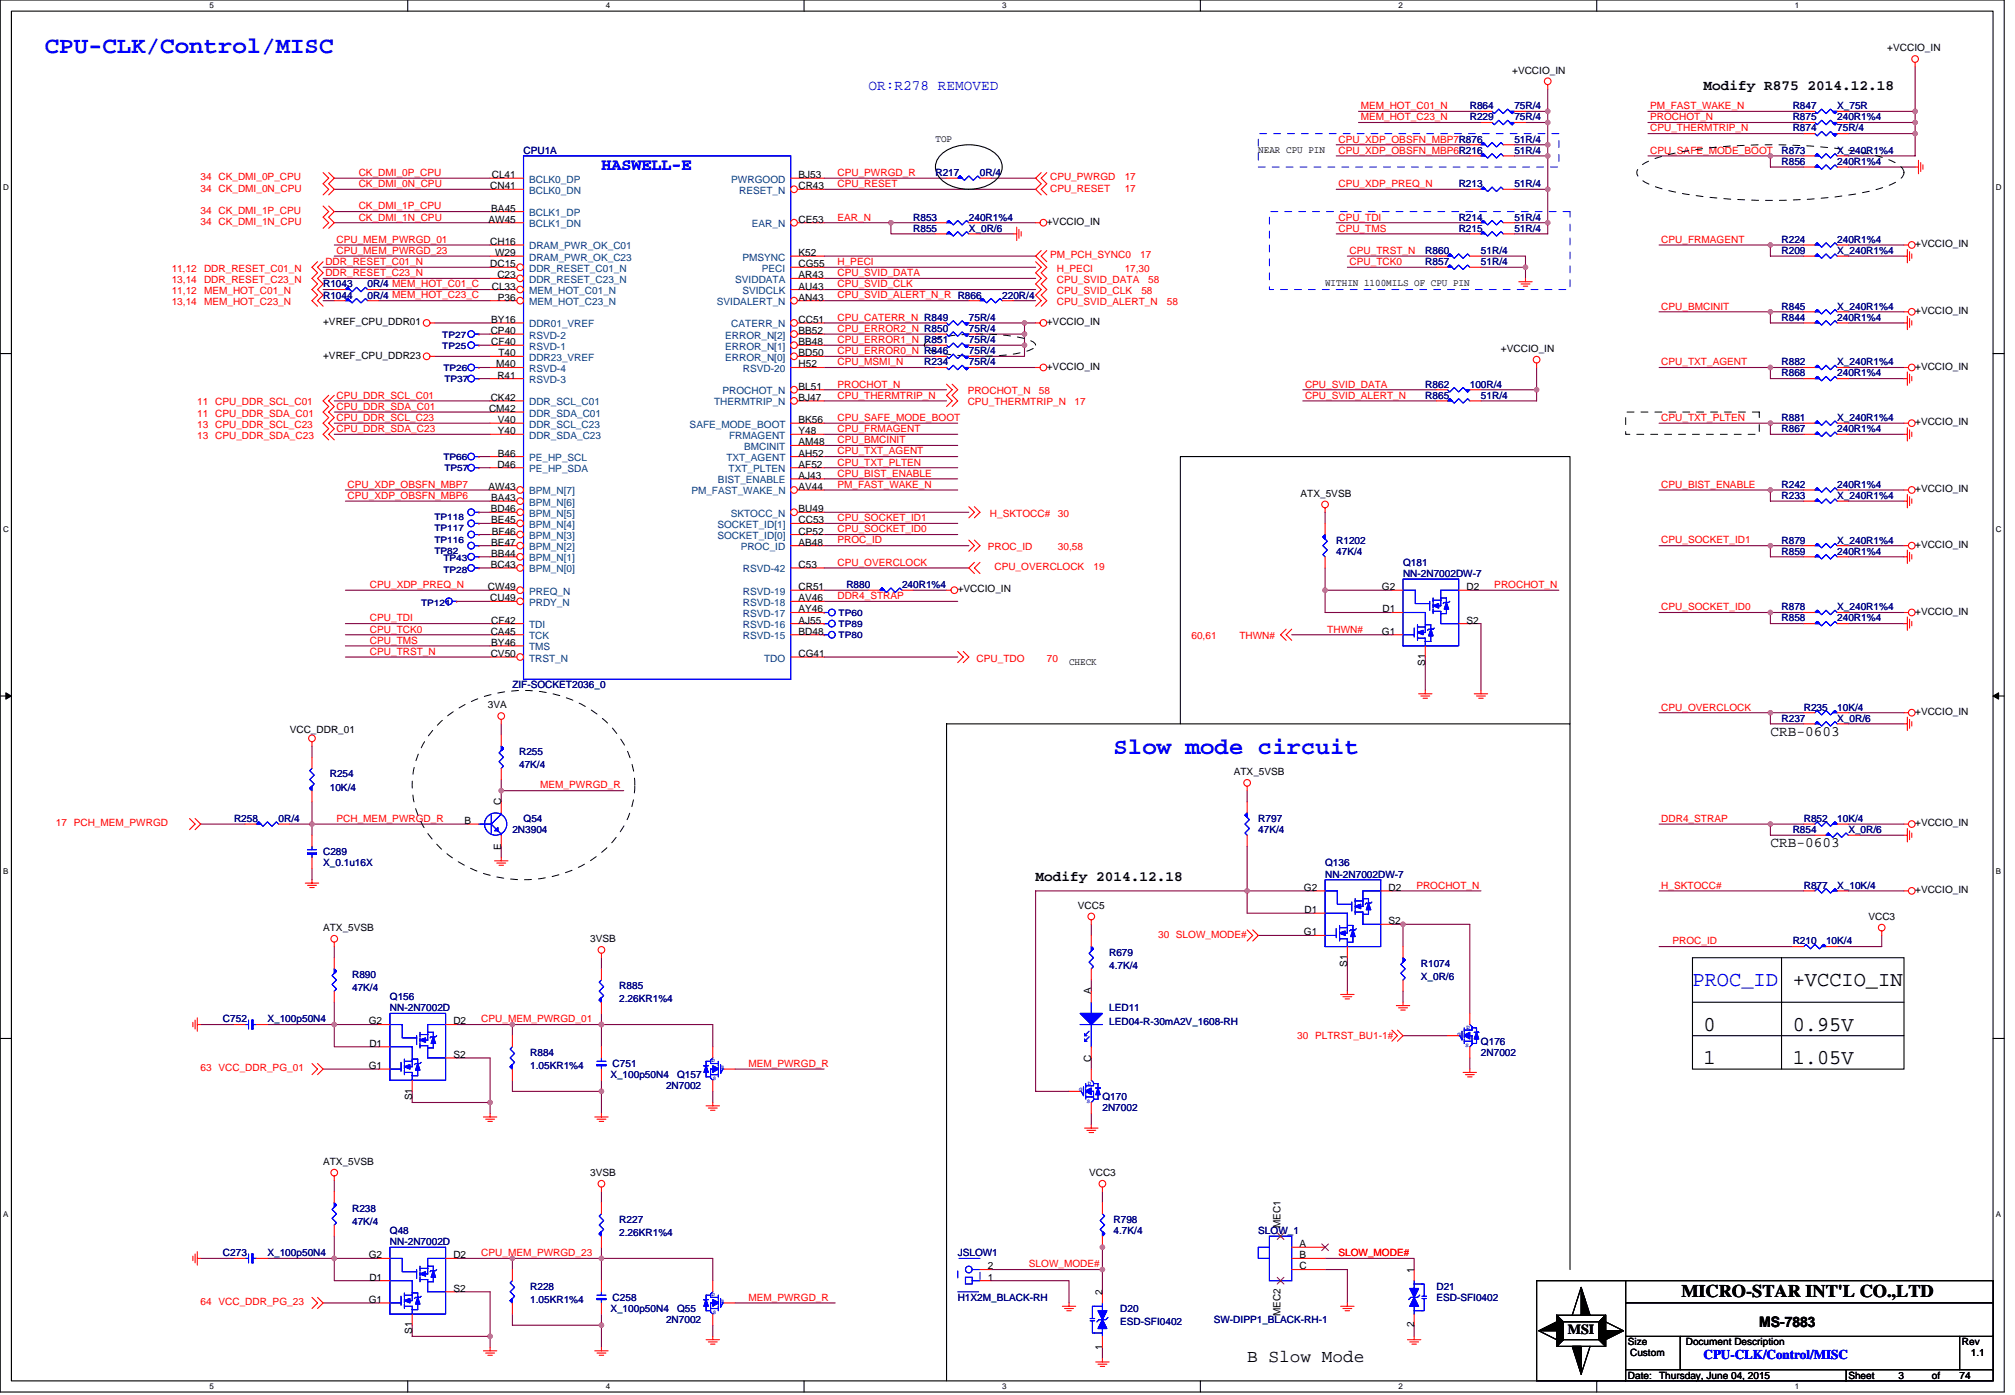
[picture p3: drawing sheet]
<svg xmlns="http://www.w3.org/2000/svg" width="294mm" height="204mm" viewBox="0 0 294 204" stroke-linecap="round" stroke-linejoin="round" font-family="sans-serif">
<defs><g id="words">
<g font-size="3.4" fill="#00f">
<text x="6.5" y="7.7">CPU-CLK/Control/MISC</text>
<text x="162.6" y="110.1">Slow mode circuit</text>
</g>
<text font-size="3.1" fill="#00f" x="247.1" y="144">PROC_ID</text>
<g font-size="3.1">
<text x="261.8" y="144">+VCCIO_IN</text>
<text x="248.8" y="150.5">0</text>
<text x="248.8" y="155.4">1</text>
<text x="261.8" y="150.5">0.95V</text>
<text x="261.8" y="155.4">1.05V</text>
</g>
<g font-size="2.6">
<text x="245.5" y="189.3">MICRO-STAR INT'L CO.,LTD</text>
<text x="182.1" y="198.9">B Slow Mode</text>
</g>
<text font-size="2.4" fill="#00f" x="87.8" y="24.8">HASWELL-E</text>
<text font-size="2.1" fill="#00f" x="126.8" y="13.1">OR:R278 REMOVED</text>
<g font-size="2.1">
<text x="248.8" y="13.1">Modify R875 2014.12.18</text>
<text x="258.5" y="107.4">CRB-0603</text>
<text x="258.5" y="123.7">CRB-0603</text>
<text x="151.2" y="128.5">Modify 2014.12.18</text>
<text x="256.9" y="193.7">MS-7883</text>
</g>
<text font-size="2" x="228.9" y="194.7">MSI</text>
<text font-size="1.9" fill="#00f" x="248.8" y="198.4">CPU-CLK/Control/MISC</text>
<g font-size="1.5">
<text x="220.8" y="10.7">+VCCIO_IN</text>
<text x="275.6" y="7.5">+VCCIO_IN</text>
<text x="136.6" y="20.7">TOP</text>
<text x="183.7" y="22.3">NEAR CPU PIN</text>
<text x="71.6" y="27.6">CN41</text>
<text x="71.8" y="26">CL41</text>
<text x="116.6" y="27.6">CR43</text>
<text x="116.6" y="26">BJ53</text>
<text x="71.3" y="32.5">AW45</text>
<text x="71.6" y="35.8">CH16</text>
<text x="71.7" y="30.9">BA45</text>
<text x="116.6" y="32.5">CE53</text>
<text x="152.8" y="32.8">+VCCIO_IN</text>
<text x="71.6" y="39">DC15</text>
<text x="72.3" y="37.4">W29</text>
<text x="72.6" y="40.6">C23</text>
<text x="116.6" y="37.4">K52</text>
<text x="116.6" y="39">CG55</text>
<text x="116.6" y="40.6">AR43</text>
<text x="193.5" y="41.8">WITHIN 1100MILS OF CPU PIN</text>
<text x="279.6" y="36.1">+VCCIO_IN</text>
<text x="47.2" y="47.5">+VREF_CPU_DDR01</text>
<text x="71.7" y="47.1">BY16</text>
<text x="71.8" y="42.3">CL33</text>
<text x="72.7" y="43.9">P36</text>
<text x="116.6" y="42.3">AU43</text>
<text x="116.6" y="47.1">CC51</text>
<text x="116.6" y="43.9">AN43</text>
<text x="152.8" y="47.5">+VCCIO_IN</text>
<text x="279.6" y="45.8">+VCCIO_IN</text>
<text x="47.2" y="52.3">+VREF_CPU_DDR23</text>
<text x="71.7" y="48.8">CP40</text>
<text x="71.7" y="50.4">CF40</text>
<text x="72.5" y="53.6">M40</text>
<text x="72.8" y="52">T40</text>
<text x="116.6" y="53.6">H52</text>
<text x="116.6" y="48.8">BB52</text>
<text x="116.6" y="50.4">BB48</text>
<text x="116.6" y="52">BD50</text>
<text x="152.8" y="54">+VCCIO_IN</text>
<text x="219.2" y="51.4">+VCCIO_IN</text>
<text x="279.6" y="54">+VCCIO_IN</text>
<text x="71.7" y="58.5">CK42</text>
<text x="72.6" y="55.3">R41</text>
<text x="116.6" y="56.9">BL51</text>
<text x="116.6" y="58.5">BJ47</text>
<text x="71.4" y="60.1">CM42</text>
<text x="72.7" y="63.4">Y40</text>
<text x="72.7" y="61.8">V40</text>
<text x="116.6" y="65">AM48</text>
<text x="116.6" y="61.8">BK56</text>
<text x="116.6" y="63.4">Y48</text>
<text x="279.6" y="62.1">+VCCIO_IN</text>
<text x="71.3" y="71.5">AW43</text>
<text x="72.6" y="68.3">D46</text>
<text x="72.7" y="66.6">B46</text>
<text x="116.6" y="66.6">AH52</text>
<text x="116.6" y="69.9">AJ43</text>
<text x="116.6" y="71.5">AV44</text>
<text x="116.6" y="68.3">AF52</text>
<text x="279.6" y="71.9">+VCCIO_IN</text>
<text x="71.7" y="74.8">BD46</text>
<text x="71.7" y="73.1">BA43</text>
<text x="71.7" y="76.4">BE45</text>
<text x="116.6" y="74.8">BU49</text>
<text x="116.6" y="76.4">CC53</text>
<text x="189.9" y="72.5">ATX_5VSB</text>
<text x="71.7" y="82.9">BC43</text>
<text x="71.7" y="79.6">BE47</text>
<text x="71.7" y="81.3">BB44</text>
<text x="71.8" y="78">BF46</text>
<text x="116.6" y="79.6">AB48</text>
<text x="116.6" y="78">CP52</text>
<text x="116.6" y="82.9">C53</text>
<text x="279.6" y="80">+VCCIO_IN</text>
<text x="71.2" y="86.2">CW49</text>
<text x="71.6" y="87.8">CU49</text>
<text x="116.6" y="86.2">CR51</text>
<text x="116.6" y="87.8">AV46</text>
<text x="116.6" y="89.4">AY46</text>
<text x="139.8" y="86.5">+VCCIO_IN</text>
<text x="201.8" y="86.2">G2</text>
<text x="201.9" y="89.4">D1</text>
<text x="214.1" y="86.2">D2</text>
<text x="279.6" y="89.7">+VCCIO_IN</text>
<text x="71.7" y="92.7">CA45</text>
<text x="71.7" y="95.9">CV50</text>
<text x="71.7" y="91">CF42</text>
<text x="71.7" y="94.3">BY46</text>
<text x="116.6" y="95.9">CG41</text>
<text x="116.6" y="91">AJ55</text>
<text x="116.6" y="92.7">BD48</text>
<text x="201.8" y="92.7">G1</text>
<text x="214.1" y="91">S2</text>
<text x="156.1" y="97.1">CHECK</text>
<text x="208.1" y="97.2" transform="rotate(-90 208.1 97.2)">S1</text>
<text x="42.3" y="107">VCC_DDR_01</text>
<text x="71.2" y="103.4">3VA</text>
<text x="279.6" y="104.4">+VCCIO_IN</text>
<text x="180.2" y="113.2">ATX_5VSB</text>
<text x="73.2" y="117.5" transform="rotate(-90 73.2 117.5)">C</text>
<text x="67.8" y="120.3">B</text>
<text x="73.2" y="124" transform="rotate(-90 73.2 124)">E</text>
<text x="279.6" y="120.6">+VCCIO_IN</text>
<text x="190.4" y="130">G2</text>
<text x="202.8" y="130">D2</text>
<text x="279.6" y="130.4">+VCCIO_IN</text>
<text x="47.2" y="135.9">ATX_5VSB</text>
<text x="86.2" y="137.5">3VSB</text>
<text x="157.4" y="132.7">VCC5</text>
<text x="190.4" y="136.5">G1</text>
<text x="190.5" y="133.3">D1</text>
<text x="202.8" y="134.9">S2</text>
<text x="272.8" y="134.3">VCC3</text>
<text x="196.7" y="141.1" transform="rotate(-90 196.7 141.1)">S1</text>
<text x="53.8" y="149.5">G2</text>
<text x="66.2" y="149.5">D2</text>
<text x="159.3" y="145.2" transform="rotate(-90 159.3 145.2)">A</text>
<text x="53.9" y="152.8">D1</text>
<text x="66.2" y="154.4">S2</text>
<text x="159.3" y="155" transform="rotate(-90 159.3 155)">C</text>
<text x="53.8" y="156.1">G1</text>
<text x="60.2" y="160.6" transform="rotate(-90 60.2 160.6)">S1</text>
<text x="47.2" y="170">ATX_5VSB</text>
<text x="86.2" y="171.7">3VSB</text>
<text x="159" y="171.7">VCC3</text>
<text x="187" y="179.3" transform="rotate(-90 187 179.3)">MEC1</text>
<text x="53.8" y="183.7">G2</text>
<text x="66.2" y="183.7">D2</text>
<text x="144.2" y="185.3">2</text>
<text x="189.7" y="182.1">A</text>
<text x="189.7" y="183.7">B</text>
<text x="189.7" y="185.3">C</text>
<text x="206.5" y="185.8" transform="rotate(-90 206.5 185.8)">1</text>
<text x="53.8" y="190.2">G1</text>
<text x="53.9" y="186.9">D1</text>
<text x="66.2" y="188.6">S2</text>
<text x="144.2" y="186.9">1</text>
<text x="161" y="189.1" transform="rotate(-90 161 189.1)">2</text>
<text x="60.2" y="194.8" transform="rotate(-90 60.2 194.8)">S1</text>
<text x="161" y="197" transform="rotate(-90 161 197)">1</text>
<text x="187" y="192.2" transform="rotate(-90 187 192.2)">MEC2</text>
<text x="206.5" y="193.8" transform="rotate(-90 206.5 193.8)">2</text>
<text x="237.7" y="196.4">Size</text>
<text x="246.2" y="196.4">Document Description</text>
<text x="286.5" y="196.4">Rev</text>
<text x="237.7" y="201.3">Date:</text>
<text x="238" y="198">Custom</text>
<text x="242.3" y="201.3">Thursday, June 04, 2015</text>
<text x="269.9" y="201.3">Sheet</text>
<text x="277.2" y="201.3">3</text>
<text x="282.1" y="201.3">of</text>
<text x="286.1" y="201.3">74</text>
<text x="287.8" y="198">1.1</text>
</g>
<g font-size="1.5" fill="#f00">
<text x="198.7" y="17.6">MEM_HOT_C23_N</text>
<text x="198.7" y="15.9">MEM_HOT_C01_N</text>
<text x="241" y="15.9">PM_FAST_WAKE_N</text>
<text x="241" y="17.6">PROCHOT_N</text>
<text x="195.4" y="22.4">CPU_XDP_OBSFN_MBP6R216</text>
<text x="195.4" y="20.8">CPU_XDP_OBSFN_MBP7R876</text>
<text x="241" y="19.2">CPU_THERMTRIP_N</text>
<text x="241" y="22.4">CPU_SAFE_MODE_BOOT</text>
<text x="29.3" y="26.3">34 CK_DMI_0P_CPU</text>
<text x="29.3" y="28">34 CK_DMI_0N_CPU</text>
<text x="52.4" y="27.3">CK_DMI_0N_CPU</text>
<text x="52.4" y="25.7">CK_DMI_0P_CPU</text>
<text x="122.3" y="25.7">CPU_PWRGD_R</text>
<text x="122.3" y="27.3">CPU_RESET</text>
<text x="153.3" y="28">CPU_RESET</text>
<text x="153.3" y="26.3">CPU_PWRGD</text>
<text x="164.2" y="28">17</text>
<text x="164.2" y="26.3">17</text>
<text x="195.4" y="27.3">CPU_XDP_PREQ_N</text>
<text x="29.3" y="31.2">34 CK_DMI_1P_CPU</text>
<text x="29.3" y="32.8">34 CK_DMI_1N_CPU</text>
<text x="49.1" y="35.4">CPU_MEM_PWRGD_01</text>
<text x="52.4" y="32.2">CK_DMI_1N_CPU</text>
<text x="52.4" y="30.6">CK_DMI_1P_CPU</text>
<text x="122.3" y="32.2">EAR_N</text>
<text x="195.4" y="32.2">CPU_TDI</text>
<text x="195.4" y="33.8">CPU_TMS</text>
<text x="242.6" y="35.4">CPU_FRMAGENT</text>
<text x="25.1" y="39.7">11,12</text>
<text x="25.1" y="41.3">13,14</text>
<text x="29.8" y="39.7">DDR_RESET_C01_N</text>
<text x="29.8" y="41.3">DDR_RESET_C23_N</text>
<text x="47.5" y="38.7">DDR_RESET_C01_N</text>
<text x="47.5" y="40.3">DDR_RESET_C23_N</text>
<text x="49.1" y="37.1">CPU_MEM_PWRGD_23</text>
<text x="122.3" y="40.3">CPU_SVID_DATA</text>
<text x="122.3" y="41.9">CPU_SVID_CLK</text>
<text x="122.3" y="38.7">H_PECI</text>
<text x="153.3" y="37.7">PM_PCH_SYNC0</text>
<text x="154.3" y="41.3">CPU_SVID_DATA</text>
<text x="154.3" y="39.7">H_PECI</text>
<text x="164.2" y="39.7">17,30</text>
<text x="166.5" y="37.7">17</text>
<text x="167.6" y="41.3">58</text>
<text x="197.1" y="38.7">CPU_TCK0</text>
<text x="197.1" y="37.1">CPU_TRST_N</text>
<text x="25.1" y="42.9">11,12</text>
<text x="25.1" y="44.6">13,14</text>
<text x="29.8" y="42.9">MEM_HOT_C01_N</text>
<text x="29.8" y="44.6">MEM_HOT_C23_N</text>
<text x="122.3" y="46.8">CPU_CATERR_N R849</text>
<text x="122.3" y="43.6">CPU_SVID_ALERT_N_R R866</text>
<text x="154.3" y="42.9">CPU_SVID_CLK</text>
<text x="154.3" y="44.6">CPU_SVID_ALERT_N</text>
<text x="166.7" y="42.9">58</text>
<text x="170.4" y="44.6">58</text>
<text x="242.6" y="45.2">CPU_BMCINIT</text>
<text x="122.3" y="53.3">CPU_MSMI_N</text>
<text x="122.3" y="50.1">CPU_ERROR1_N R851</text>
<text x="122.3" y="51.7">CPU_ERROR0_N R846</text>
<text x="122.3" y="48.4">CPU_ERROR2_N R850</text>
<text x="242.6" y="53.3">CPU_TXT_AGENT</text>
<text x="28.8" y="59.2">11 CPU_DDR_SCL_C01</text>
<text x="49.1" y="59.8">CPU_DDR_SDA_C01</text>
<text x="49.1" y="58.2">CPU_DDR_SCL_C01</text>
<text x="122.3" y="56.6">PROCHOT_N</text>
<text x="122.3" y="58.2">CPU_THERMTRIP_N</text>
<text x="141.3" y="57.6">PROCHOT_N</text>
<text x="141.3" y="59.2">CPU_THERMTRIP_N</text>
<text x="151.7" y="57.6">58</text>
<text x="156.9" y="59.2">17</text>
<text x="190.6" y="58.2">CPU_SVID_ALERT_N</text>
<text x="190.6" y="56.6">CPU_SVID_DATA</text>
<text x="28.8" y="60.8">11 CPU_DDR_SDA_C01</text>
<text x="28.8" y="62.4">13 CPU_DDR_SCL_C23</text>
<text x="28.8" y="64.1">13 CPU_DDR_SDA_C23</text>
<text x="49.1" y="61.4">CPU_DDR_SCL_C23</text>
<text x="49.1" y="63.1">CPU_DDR_SDA_C23</text>
<text x="122.3" y="64.7">CPU_BMCINIT</text>
<text x="122.3" y="61.4">CPU_SAFE_MODE_BOOT</text>
<text x="122.3" y="63.1">CPU_FRMAGENT</text>
<text x="242.6" y="61.4">CPU_TXT_PLTEN</text>
<text x="50.8" y="71.2">CPU_XDP_OBSFN_MBP7</text>
<text x="122.3" y="69.6">CPU_BIST_ENABLE</text>
<text x="122.3" y="68">CPU_TXT_PLTEN</text>
<text x="122.3" y="71.2">PM_FAST_WAKE_N</text>
<text x="122.3" y="66.3">CPU_TXT_AGENT</text>
<text x="242.6" y="71.2">CPU_BIST_ENABLE</text>
<text x="50.8" y="72.8">CPU_XDP_OBSFN_MBP6</text>
<text x="122.3" y="77.7">CPU_SOCKET_ID0</text>
<text x="122.3" y="76.1">CPU_SOCKET_ID1</text>
<text x="144.6" y="75.4">H_SKTOCC#</text>
<text x="154.5" y="75.4">30</text>
<text x="122.3" y="79.3">PROC_ID</text>
<text x="122.3" y="82.6">CPU_OVERCLOCK</text>
<text x="144.2" y="80.3">PROC_ID</text>
<text x="145.2" y="83.2">CPU_OVERCLOCK</text>
<text x="154.5" y="80.3">30,58</text>
<text x="159.7" y="83.2">19</text>
<text x="242.6" y="79.3">CPU_SOCKET_ID1</text>
<text x="54" y="85.8">CPU_XDP_PREQ_N</text>
<text x="122.3" y="87.5">DDR4_STRAP</text>
<text x="218.2" y="85.8">PROCHOT_N</text>
<text x="242.6" y="89.1">CPU_SOCKET_ID0</text>
<text x="54" y="90.7">CPU_TDI</text>
<text x="54" y="92.3">CPU_TCK0</text>
<text x="54" y="94">CPU_TMS</text>
<text x="54" y="95.6">CPU_TRST_N</text>
<text x="174" y="93.3">60,61</text>
<text x="181" y="93.3">THWN#</text>
<text x="193.8" y="92.3">THWN#</text>
<text x="142.6" y="96.6">CPU_TDO</text>
<text x="152.8" y="96.6">70</text>
<text x="242.6" y="103.7">CPU_OVERCLOCK</text>
<text x="49.1" y="120">PCH_MEM_PWRGD_R</text>
<text x="78.9" y="115.1">MEM_PWRGD_R</text>
<text x="242.6" y="120">DDR4_STRAP</text>
<text x="8.2" y="120.6">17 PCH_MEM_PWRGD</text>
<text x="206.8" y="129.7">PROCHOT_N</text>
<text x="242.6" y="129.7">H_SKTOCC#</text>
<text x="169.1" y="136.9">30 SLOW_MODE#</text>
<text x="244.2" y="137.9">PROC_ID</text>
<text x="70.3" y="149.2">CPU_MEM_PWRGD_01</text>
<text x="109.3" y="155.7">MEM_PWRGD_R</text>
<text x="189.4" y="151.7">30 PLTRST_BU1-1#</text>
<text x="29.3" y="156.4">63 VCC_DDR_PG_01</text>
<text x="70.3" y="183.4">CPU_MEM_PWRGD_23</text>
<text x="150.2" y="185">SLOW_MODE#</text>
<text x="195.4" y="183.4">SLOW_MODE#</text>
<text x="29.3" y="190.5">64 VCC_DDR_PG_23</text>
<text x="109.3" y="189.9">MEM_PWRGD_R</text>
</g>
<g font-size="1.5" fill="#000080">
<text x="214.6" y="15.9">R864</text>
<text x="214.6" y="17.6">R229</text>
<text x="221.1" y="15.9">75R/4</text>
<text x="221.1" y="17.6">75R/4</text>
<text x="261.8" y="17.6">R875</text>
<text x="261.8" y="15.9">R847</text>
<text x="268.3" y="17.6">240R1%4</text>
<text x="268.3" y="15.9">X_75R</text>
<text x="76.4" y="22.4">CPU1A</text>
<text x="221.1" y="22.4">51R/4</text>
<text x="221.1" y="20.8">51R/4</text>
<text x="260.1" y="22.4">R873</text>
<text x="261.8" y="19.2">R874</text>
<text x="268.3" y="19.2">75R/4</text>
<text x="268.3" y="22.4">X_240R1%4</text>
<text x="136.6" y="25.7">R217</text>
<text x="143.1" y="25.7">0R/4</text>
<text x="213" y="27.3">R213</text>
<text x="221.1" y="27.3">51R/4</text>
<text x="260.1" y="24.1">R856</text>
<text x="268.3" y="24.1">240R1%4</text>
<text x="133.3" y="32.2">R853</text>
<text x="133.3" y="33.8">R855</text>
<text x="141.5" y="32.2">240R1%4</text>
<text x="141.5" y="33.8">X_0R/6</text>
<text x="213" y="33.8">R215</text>
<text x="213" y="32.2">R214</text>
<text x="221.1" y="33.8">51R/4</text>
<text x="221.1" y="32.2">51R/4</text>
<text x="260.1" y="35.4">R224</text>
<text x="268.3" y="35.4">240R1%4</text>
<text x="47.2" y="41.9">R1043</text>
<text x="53.7" y="41.9">0R/4 MEM_HOT_C01_C</text>
<text x="208.1" y="37.1">R860</text>
<text x="208.1" y="38.7">R857</text>
<text x="216.2" y="37.1">51R/4</text>
<text x="216.2" y="38.7">51R/4</text>
<text x="260.1" y="37.1">R209</text>
<text x="268.3" y="37.1">X_240R1%4</text>
<text x="47.2" y="43.6">R1044</text>
<text x="53.7" y="43.6">0R/4 MEM_HOT_C23_C</text>
<text x="141.5" y="46.8">75R/4</text>
<text x="146.3" y="43.6">220R/4</text>
<text x="260.1" y="46.8">R844</text>
<text x="260.1" y="45.2">R845</text>
<text x="268.3" y="46.8">240R1%4</text>
<text x="268.3" y="45.2">X_240R1%4</text>
<text x="135" y="53.3">R234</text>
<text x="141.5" y="48.5">75R/4</text>
<text x="141.5" y="51.7">75R/4</text>
<text x="141.5" y="50.1">75R/4</text>
<text x="141.5" y="53.3">75R/4</text>
<text x="260.1" y="53.3">R882</text>
<text x="268.3" y="53.3">X_240R1%4</text>
<text x="208.1" y="56.6">R862</text>
<text x="208.1" y="58.2">R865</text>
<text x="214.6" y="56.6">100R/4</text>
<text x="216.2" y="58.2">51R/4</text>
<text x="260.1" y="55">R868</text>
<text x="268.3" y="55">240R1%4</text>
<text x="260.1" y="63.1">R867</text>
<text x="260.1" y="61.5">R881</text>
<text x="268.3" y="63.1">240R1%4</text>
<text x="268.3" y="61.5">X_240R1%4</text>
<text x="260.1" y="71.2">R242</text>
<text x="268.3" y="71.2">240R1%4</text>
<text x="260.1" y="72.8">R233</text>
<text x="268.3" y="72.8">X_240R1%4</text>
<text x="195.1" y="79.3">R1202</text>
<text x="195.1" y="81">47K/4</text>
<text x="204.9" y="82.6">Q181</text>
<text x="260.1" y="79.3">R879</text>
<text x="260.1" y="81">R859</text>
<text x="268.3" y="79.3">X_240R1%4</text>
<text x="268.3" y="81">240R1%4</text>
<text x="123.6" y="85.8">R880</text>
<text x="131.7" y="85.8">240R1%4</text>
<text x="204.9" y="84.2">NN-2N7002DW-7</text>
<text x="260.1" y="89.1">R878</text>
<text x="268.3" y="89.1">X_240R1%4</text>
<text x="260.1" y="90.7">R858</text>
<text x="268.3" y="90.7">240R1%4</text>
<text x="74.8" y="100.5">ZIF-SOCKET2036_0</text>
<text x="260.1" y="105.3">R237</text>
<text x="263.4" y="103.7">R235</text>
<text x="268.3" y="103.7">10K/4</text>
<text x="268.3" y="105.3">X_0R/6</text>
<text x="48.2" y="113.5">R254</text>
<text x="75.8" y="110.2">R255</text>
<text x="75.8" y="112.2">47K/4</text>
<text x="34.2" y="120">R258</text>
<text x="40.7" y="120">0R/4</text>
<text x="48.2" y="115.4">10K/4</text>
<text x="76.4" y="120">Q54</text>
<text x="183.7" y="120">R797</text>
<text x="263.4" y="120">R852</text>
<text x="268.3" y="120">10K/4</text>
<text x="47.2" y="124.9">C289</text>
<text x="74.8" y="121.6">2N3904</text>
<text x="183.7" y="121.6">47K/4</text>
<text x="261.8" y="121.6">R854</text>
<text x="269.9" y="121.6">X_0R/6</text>
<text x="47.2" y="126.5">X_0.1u16X</text>
<text x="193.5" y="126.5">Q136</text>
<text x="193.5" y="128.1">NN-2N7002DW-7</text>
<text x="263.4" y="129.7">R877</text>
<text x="268.3" y="129.7">X_10K/4</text>
<text x="261.8" y="137.9">R210</text>
<text x="266.6" y="137.9">10K/4</text>
<text x="51.4" y="142.7">R890</text>
<text x="162" y="139.5">R679</text>
<text x="162" y="141.4">4.7K/4</text>
<text x="207.5" y="141.1">R1074</text>
<text x="207.5" y="143.1">X_0R/6</text>
<text x="32.6" y="149.2">C752</text>
<text x="39.1" y="149.2">X_100p50N4</text>
<text x="51.4" y="144.7">47K/4</text>
<text x="56.9" y="146">Q156</text>
<text x="56.9" y="147.6">NN-2N7002D</text>
<text x="90.4" y="144.4">R885</text>
<text x="90.4" y="146.3">2.26KR1%4</text>
<text x="162" y="147.6">LED11</text>
<text x="162" y="149.6">LED04-R-30mA2V_1608-RH</text>
<text x="77.4" y="154.1">R884</text>
<text x="89.4" y="155.7">C751</text>
<text x="216.2" y="152.5">Q176</text>
<text x="216.2" y="154.1">2N7002</text>
<text x="77.4" y="156.1">1.05KR1%4</text>
<text x="89.1" y="157.4">X_100p50N4</text>
<text x="97.3" y="159">2N7002</text>
<text x="98.9" y="157.4">Q157</text>
<text x="161" y="160.6">Q170</text>
<text x="161" y="162.2">2N7002</text>
<text x="51.4" y="176.9">R238</text>
<text x="51.4" y="178.8">47K/4</text>
<text x="90.4" y="178.5">R227</text>
<text x="162.6" y="178.5">R798</text>
<text x="32.6" y="183.4">C273</text>
<text x="39.1" y="183.4">X_100p50N4</text>
<text x="56.9" y="180.1">Q48</text>
<text x="56.9" y="181.7">NN-2N7002D</text>
<text x="90.4" y="180.4">2.26KR1%4</text>
<text x="139.8" y="183.4">JSLOW1</text>
<text x="162.6" y="180.1">4.7K/4</text>
<text x="183.7" y="180.1">SLOW_1</text>
<text x="77.4" y="188.3">R228</text>
<text x="77.4" y="190.2">1.05KR1%4</text>
<text x="89.1" y="191.5">X_100p50N4</text>
<text x="89.4" y="189.9">C258</text>
<text x="98.9" y="191.5">Q55</text>
<text x="139.8" y="189.9">H1X2M_BLACK-RH</text>
<text x="163.6" y="191.5">D20</text>
<text x="209.7" y="188.3">D21</text>
<text x="209.7" y="189.9">ESD-SFI0402</text>
<text x="97.3" y="193.1">2N7002</text>
<text x="163.6" y="193.5">ESD-SFI0402</text>
<text x="177.2" y="193.1">SW-DIPP1_BLACK-RH-1</text>
</g>
<g font-size="1.5" fill="#004080">
<text x="77.3" y="26.7">BCLK0_DP</text>
<text x="77.3" y="28.3">BCLK0_DN</text>
<text x="106.8" y="26.7">PWRGOOD</text>
<text x="107.9" y="28.3">RESET_N</text>
<text x="77.3" y="31.5">BCLK1_DP</text>
<text x="77.3" y="33.2">BCLK1_DN</text>
<text x="109.8" y="33.2">EAR_N</text>
<text x="77.3" y="38">DRAM_PWR_OK_C23</text>
<text x="77.3" y="36.4">DRAM_PWR_OK_C01</text>
<text x="77.3" y="41.3">DDR_RESET_C23_N</text>
<text x="77.3" y="39.7">DDR_RESET_C01_N</text>
<text x="107.4" y="41.3">SVIDDATA</text>
<text x="108.4" y="38">PMSYNC</text>
<text x="111.2" y="39.7">PECI</text>
<text x="77.3" y="44.5">MEM_HOT_C23_N</text>
<text x="77.3" y="42.9">MEM_HOT_C01_N</text>
<text x="77.3" y="47.8">DDR01_VREF</text>
<text x="104.7" y="44.5">SVIDALERT_N</text>
<text x="106.8" y="47.8">CATERR_N</text>
<text x="108.4" y="42.9">SVIDCLK</text>
<text x="77.3" y="49.4">RSVD-2</text>
<text x="77.3" y="51">RSVD-1</text>
<text x="77.3" y="52.7">DDR23_VREF</text>
<text x="105.9" y="49.4">ERROR_N[2]</text>
<text x="105.9" y="51">ERROR_N[1]</text>
<text x="105.9" y="52.7">ERROR_N[0]</text>
<text x="77.3" y="59.2">DDR_SCL_C01</text>
<text x="77.3" y="54.3">RSVD-4</text>
<text x="77.3" y="55.9">RSVD-3</text>
<text x="104.3" y="59.2">THERMTRIP_N</text>
<text x="105.5" y="57.6">PROCHOT_N</text>
<text x="108.5" y="54.3">RSVD-20</text>
<text x="77.3" y="64.1">DDR_SDA_C23</text>
<text x="77.3" y="60.8">DDR_SDA_C01</text>
<text x="77.3" y="62.4">DDR_SCL_C23</text>
<text x="100.7" y="62.4">SAFE_MODE_BOOT</text>
<text x="106.5" y="64.1">FRMAGENT</text>
<text x="108.6" y="65.7">BMCINIT</text>
<text x="77.3" y="67.3">PE_HP_SCL</text>
<text x="77.3" y="68.9">PE_HP_SDA</text>
<text x="104.8" y="70.6">BIST_ENABLE</text>
<text x="106.1" y="67.3">TXT_AGENT</text>
<text x="106.4" y="68.9">TXT_PLTEN</text>
<text x="77.3" y="72.2">BPM_N[7]</text>
<text x="77.3" y="73.8">BPM_N[6]</text>
<text x="77.3" y="75.4">BPM_N[5]</text>
<text x="77.3" y="77.1">BPM_N[4]</text>
<text x="100.9" y="72.2">PM_FAST_WAKE_N</text>
<text x="104.8" y="77.1">SOCKET_ID[1]</text>
<text x="106.7" y="75.4">SKTOCC_N</text>
<text x="77.3" y="78.7">BPM_N[3]</text>
<text x="77.3" y="80.3">BPM_N[2]</text>
<text x="77.3" y="81.9">BPM_N[1]</text>
<text x="77.3" y="83.6">BPM_N[0]</text>
<text x="104.8" y="78.7">SOCKET_ID[0]</text>
<text x="108.2" y="80.3">PROC_ID</text>
<text x="108.5" y="83.6">RSVD-42</text>
<text x="77.3" y="86.8">PREQ_N</text>
<text x="77.3" y="88.4">PRDY_N</text>
<text x="108.5" y="86.8">RSVD-19</text>
<text x="108.5" y="88.4">RSVD-18</text>
<text x="77.3" y="91.7">TDI</text>
<text x="77.3" y="93.3">TCK</text>
<text x="77.3" y="94.9">TMS</text>
<text x="108.5" y="90.1">RSVD-17</text>
<text x="108.5" y="91.7">RSVD-16</text>
<text x="108.5" y="93.3">RSVD-15</text>
<text x="77.3" y="96.6">TRST_N</text>
<text x="111.6" y="96.6">TDO</text>
</g>
<g font-size="1.3" fill="#000080">
<text x="64.6" y="49.3">TP27</text>
<text x="64.6" y="50.9">TP25</text>
<text x="64.7" y="54.2">TP26</text>
<text x="64.9" y="55.8">TP37</text>
<text x="64.7" y="67.2">TP66</text>
<text x="64.9" y="68.8">TP57</text>
<text x="63.4" y="75.9">TP118</text>
<text x="63.4" y="77.6">TP117</text>
<text x="63.4" y="79.2">TP116</text>
<text x="63.4" y="80.8">TP82</text>
<text x="64.7" y="83.6">TP28</text>
<text x="64.7" y="82">TP43</text>
<text x="61.5" y="88.5">TP121</text>
<text x="122.4" y="89.9">TP60</text>
<text x="122.4" y="91.5">TP89</text>
<text x="122.4" y="93.2">TP80</text>
</g>
<g font-size="1.2">
<text x="30.6" y="1.2">5</text>
<text x="88.5" y="1.2">4</text>
<text x="146.3" y="1.2">3</text>
<text x="204.2" y="1.2">2</text>
<text x="262.1" y="1.2">1</text>
<text x=".4" y="27.7">D</text>
<text x="291.4" y="27.7">D</text>
<text x=".4" y="77.7">C</text>
<text x="291.4" y="77.7">C</text>
<text x=".4" y="127.6">B</text>
<text x="291.4" y="127.6">B</text>
<text x=".4" y="177.6">A</text>
<text x="291.4" y="177.6">A</text>
<text x="30.6" y="202.8">5</text>
<text x="88.5" y="202.8">4</text>
<text x="146.3" y="202.8">3</text>
<text x="204.2" y="202.8">2</text>
<text x="262.1" y="202.8">1</text>
</g>
<g font-size=".8" fill="#00f">
<text x="103.9" y="155.1">D</text>
<text x="212.8" y="151.2">G</text>
<text x="214" y="152.8">S</text>
<text x="214.1" y="150.2">D</text>
<text x="104.1" y="157.7">S</text>
<text x="105.2" y="156.1">G</text>
<text x="157.6" y="159.3">G</text>
<text x="158.7" y="160.9">S</text>
<text x="158.9" y="158.3">D</text>
<text x="103.9" y="189.2">D</text>
<text x="104.1" y="191.8">S</text>
<text x="105.2" y="190.2">G</text>
</g>
</g></defs>
<path d="M0 0h292.6v203.2h-292.6zM1.7 1.6h289.3v200h-289.3z" fill="none" stroke="#000" stroke-width=".16"/>
<g fill="#fff">
<path d="M30.6 .2h.6v1.3h-.6z"/>
<path d="M30.6 201.7h.6v1.3h-.6z"/>
</g>
<path d="M59.5 0v1.6M59.5 201.6v1.6" fill="none" stroke="#000" stroke-width=".16"/>
<g fill="#fff">
<path d="M88.5 .2h.6v1.3h-.6z"/>
<path d="M88.5 201.7h.6v1.3h-.6z"/>
</g>
<path d="M117.4 0v1.6M117.4 201.6v1.6" fill="none" stroke="#000" stroke-width=".16"/>
<g fill="#fff">
<path d="M146.3 .2h.7v1.3h-.7z"/>
<path d="M146.3 201.7h.7v1.3h-.7z"/>
</g>
<path d="M175.3 0v1.6M175.3 201.6v1.6" fill="none" stroke="#000" stroke-width=".16"/>
<g fill="#fff">
<path d="M204.2 .2h.7v1.3h-.7z"/>
<path d="M204.2 201.7h.7v1.3h-.7z"/>
</g>
<path d="M233.1 0v1.6M233.1 201.6v1.6" fill="none" stroke="#000" stroke-width=".16"/>
<g fill="#fff">
<path d="M262.1 .2h.6v1.3h-.6z"/>
<path d="M262.1 201.7h.6v1.3h-.6z"/>
<path d="M.4 26.6h.9v1.3h-.9z"/>
<path d="M291.4 26.6h.9v1.3h-.9z"/>
<path d="M.4 76.6h.9v1.3h-.9z"/>
<path d="M291.4 76.6h.9v1.3h-.9z"/>
</g>
<path d="M0 51.6h1.7M291 51.6h1.6" fill="none" stroke="#000" stroke-width=".16"/>
<g fill="#fff">
<path d="M.4 126.6h.8v1.3h-.8z"/>
<path d="M291.4 126.6h.8v1.3h-.8z"/>
</g>
<path d="M0 101.6h1.7M291 101.6h1.6" fill="none" stroke="#000" stroke-width=".16"/>
<path d="M.9 101.1l.8 .5-.8 .5zM291 101.6l.8-.5v1z" fill="#000" stroke="#000" stroke-width=".15"/>
<g fill="#fff">
<path d="M.4 176.6h.8v1.3h-.8z"/>
<path d="M291.4 176.6h.8v1.3h-.8z"/>
</g>
<g fill="none" stroke="#000" stroke-width=".16">
<path d="M137.4 22.6a6.4 6.4 0 0 1 8.1 0 2.49 2.49 0 0 1-.6 4.1 6.5 6.5 0 0 1-7.5-.5 2.4 2.4 0 0 1 0-3.6zM172.4 105.7v-39.1h56.8v39.1M247.1 139.8h30.9v16.3h-30.9zM260.1 139.8v16.3M0 151.6h1.7M247.1 146.3h30.9M247.1 151.2h30.9M291 151.6h1.6M224.4 186.9h66.6v14.7h-66.6zM224.7 194.3l2.6 1.3M227.3 192h7.1v4.5h-7.1zM227.3 192l1 1"/>
<path d="M228.3 195.6l-1 .9M228.3 193h5.2v2.6h-5.2zM229.2 185.3v-79.6h-91v95.9M230.9 187.9l-1.3 4.1M232.2 196.5l-1.3 4.1M233.5 195.6l.9 .9M234.4 192l-.9 1M234.4 193l2.7 1.3M237.4 199.9h53.6M237.4 190.2h53.6M237.4 195.1h53.6M237.4 186.9v14.7"/>
<path d="M245.3 195.1v4.8M269.6 199.9v1.7M286.1 195.1v4.8"/>
</g>
<g fill="none" stroke="#800040" stroke-width=".16">
<path d="M198.4 16.3h17.8M198.4 17.9h17.8M222.7 17.9h3.3M222.7 16.3h3.3M226 13v21.1h-4.9M240.6 16.3h22.8M240.6 19.5h22.8M240.6 17.9h22.8M269.9 16.3h9.7M269.9 17.9h9.7M269.9 19.5h9.7M279.6 9.8v13h-9.7"/>
<path d="M47.2 39h24.4M48.8 27.6h22.8M48.8 26h22.8M48.8 32.5h22.8M48.8 35.8h22.8M48.8 30.9h22.8M48.8 37.4h22.8M120.3 26h17.9M120.3 32.5h16.3M120.3 37.4h30.9M120.3 27.6h30.9M120.3 39h30.9"/>
<path d="M130.1 32.5v1.6h6.5M143.1 32.5h8.1M143.1 34.1h4.9M144.7 26h6.5M195.1 34.1h19.5M195.1 27.6h19.5M195.1 32.5h19.5M195.1 22.8h19.5M195.1 21.1h19.5M196.7 37.4h13M196.7 39h13M216.2 39h6.5v1.6"/>
<path d="M216.2 37.4h6.5v1.6M221.1 32.5h4.9M221.1 22.8h4.9M221.1 21.1h4.9M221.1 27.6h4.9M242.3 35.8h21.1M258.5 35.8v1.6h4.9M258.5 22.8v1.6h4.9M263.4 22.8h-22.8M269.9 37.4h8.1M269.9 35.8h8.1M269.9 24.4h9.7"/>
<path d="M47.2 43.9h1.6M47.2 42.3h1.6M47.2 40.6h24.4M48.8 58.5h22.8M55.3 43.9h16.3M55.3 42.3h16.3M63.4 52h8.2M63.4 47.1h8.2M69.9 53.6h1.7M69.9 55.3h1.7M69.9 50.4h1.7M69.9 48.8h1.7"/>
<path d="M120.3 42.3h30.9M120.3 40.6h30.9M120.3 58.5h17.9M120.3 56.9h17.9M120.3 43.9h21.2M120.3 53.6h16.3M120.3 52h16.3M120.3 50.4h16.3M120.3 47.1h16.3M120.3 48.8h16.3M143.1 48.8h6.5M143.1 53.6h8.1"/>
<path d="M143.1 50.4h6.5M148 43.9h3.2M149.6 50.4v1.6h-6.5M149.6 47.1v3.3M151.2 47.1h-8.1M190.2 58.5h19.5M190.2 56.9h19.5M216.2 56.9h8.2M224.4 53.6v4.9h-8.2M242.3 45.5h21.1M258.5 53.6v1.7h4.9M258.5 45.5v1.6h4.9"/>
<path d="M263.4 53.6h-21.1M269.9 53.6h8.1M269.9 55.3h8.1M269.9 47.1h8.1M269.9 45.5h8.1M48.8 61.8h22.8M48.8 63.4h22.8M48.8 60.1h22.8M50.4 73.2h21.2M50.4 71.5h21.2M69.9 74.8h1.7M69.9 66.6h1.7"/>
<path d="M69.9 68.3h1.7M69.9 78h1.7M69.9 76.4h1.7M69.9 79.7h1.7M120.3 71.5h19.5M120.3 66.6h19.5M120.3 61.8h19.5M120.3 78h19.5M120.3 76.4h19.5M120.3 65h19.5M120.3 79.7h21.2M120.3 63.4h19.5"/>
<path d="M120.3 74.8h21.2M120.3 68.3h19.5M120.3 69.9h19.5M193.5 74.8v1.6M242.3 71.5h21.1M242.3 61.8h21.1M258.5 61.8v1.6h4.9M258.5 71.5v1.7h4.9M258.5 79.7v1.6h4.9M263.4 79.7h-21.1M269.9 73.2h8.1M269.9 71.5h8.1"/>
<path d="M269.9 61.8h8.1M269.9 63.4h8.1M269.9 79.7h8.1M50.4 91h21.2M50.4 86.2h21.2M50.4 95.9h21.2M50.4 92.7h21.2M50.4 94.3h21.2M66.7 87.8h4.9M69.9 82.9h1.7M69.9 81.3h1.7M120.3 95.9h19.5"/>
<path d="M120.3 87.8h19.5M120.3 82.9h21.2M120.3 86.2h6.5M133.3 86.2h4.9M188.6 92.7h14.6M193.5 86.2h9.7M193.5 82.9v6.5h9.7M208.1 95.9v4.9M214.6 86.2h13M214.6 91h1.6v9.8M242.3 89.4h21.1M258.5 89.4v1.6h4.9"/>
<path d="M269.9 91h8.1M269.9 81.3h8.1M269.9 89.4h8.1M45.6 117v4.9M45.6 108.9v1.6M73.2 105.7v1.6M73.2 113.8v3.2M73.2 115.4h17.9M182.1 115.4v1.6M258.5 104v1.7h4.9M263.4 104h-21.1M269.9 104h8.1"/>
<path d="M269.9 105.7h8.1M29.3 120.3h6.5M42.3 120.3h26M45.6 126.8v1.6M48.8 138.2v1.6M73.2 123.5v1.7M87.8 139.8v1.6M159.3 134.9v1.7M182.1 123.5v9.8h9.8M183.7 136.6h8.2M191.9 130h-40.7v29.3h4.9M196.7 139.8v4.9"/>
<path d="M203.2 130h13M203.2 134.9h11.4v13M204.9 134.9v3.3M242.3 130h21.1M242.3 138.2h19.5M242.3 120.3h21.1M258.5 120.3v1.6h6.5M269.9 120.3h8.1M269.9 130h8.1M271.5 121.9h6.5M274.8 136.6v1.6h-6.5M29.3 149.6h4.9"/>
<path d="M39.1 149.6h9.7v3.2h6.5M47.2 156.1h8.1M48.8 146.3v3.3h6.5M60.2 159.3v1.6h11.4M66.7 149.6h37.4v3.2M66.7 154.4h4.9v8.2M74.8 149.6v1.6M74.8 157.7v1.6h13M87.8 147.9v4.9M87.8 157.7v4.9M104.1 159.3v1.6M107.3 156.1h13"/>
<path d="M159.3 143.1v1.6M159.3 154.4v1.7M204.9 144.7v1.6M204.9 151.2h6.5M214.6 154.4v1.7M48.8 172.3v1.6M87.8 173.9v1.7M159.3 162.6v1.6M161 173.9v1.7M29.3 183.7h4.9M39.1 183.7h9.7v3.2h6.5M47.2 190.2h8.1"/>
<path d="M48.8 180.4v3.3h6.5M60.2 193.4v1.7h11.4M66.7 183.7h21.1v3.2M66.7 188.6h4.9v8.1M74.8 183.7v1.6M74.8 191.8v1.6h13M87.8 182.1v1.6h16.3v3.2M87.8 191.8v4.9M104.1 193.4v1.7M107.3 190.2h14.7M144.7 186.9h11.4v3.3M144.7 185.3h16.3"/>
<path d="M161 182.1v6.5M161 196.7v1.6M193.5 183.7h13v1.6M193.5 185.3h3.2v4.9M206.5 193.4v1.7"/>
</g>
<g fill="#f0f" stroke="#f0f" stroke-width=".16">
<circle cx="258.5" cy="89.4" r=".32"/>
<circle cx="258.5" cy="22.8" r=".32"/>
<circle cx="226" cy="16.3" r=".32"/>
<circle cx="161" cy="185.3" r=".32"/>
<circle cx="258.5" cy="120.3" r=".32"/>
<circle cx="258.5" cy="71.5" r=".32"/>
<circle cx="149.6" cy="50.4" r=".32"/>
<circle cx="226" cy="32.5" r=".32"/>
<circle cx="226" cy="27.6" r=".32"/>
<circle cx="224.4" cy="56.9" r=".32"/>
<circle cx="258.5" cy="61.8" r=".32"/>
<circle cx="74.8" cy="149.6" r=".32"/>
<circle cx="279.6" cy="16.3" r=".32"/>
<circle cx="226" cy="22.8" r=".32"/>
<circle cx="87.8" cy="149.6" r=".32"/>
<circle cx="279.6" cy="19.5" r=".32"/>
<circle cx="222.7" cy="39" r=".32"/>
<circle cx="73.2" cy="115.4" r=".32"/>
<circle cx="87.8" cy="159.3" r=".32"/>
<circle cx="48.8" cy="149.6" r=".32"/>
<circle cx="87.8" cy="193.4" r=".32"/>
<circle cx="87.8" cy="183.7" r=".32"/>
<circle cx="48.8" cy="183.7" r=".32"/>
<circle cx="71.6" cy="195.1" r=".32"/>
<circle cx="71.6" cy="160.9" r=".32"/>
<circle cx="45.6" cy="120.3" r=".32"/>
<circle cx="149.6" cy="47.1" r=".32"/>
<circle cx="258.5" cy="53.6" r=".32"/>
<circle cx="182.1" cy="130" r=".32"/>
<circle cx="204.9" cy="134.9" r=".32"/>
<circle cx="130.1" cy="32.5" r=".32"/>
<circle cx="258.5" cy="104" r=".32"/>
<circle cx="74.8" cy="183.7" r=".32"/>
<circle cx="279.6" cy="17.9" r=".32"/>
<circle cx="258.5" cy="79.7" r=".32"/>
<circle cx="258.5" cy="35.8" r=".32"/>
<circle cx="149.6" cy="48.8" r=".32"/>
<circle cx="258.5" cy="45.5" r=".32"/>
<circle cx="226" cy="21.1" r=".32"/>
<circle cx="226" cy="17.9" r=".32"/>
<circle cx="161" cy="182.1" r=".32"/>
<circle cx="193.5" cy="86.2" r=".32"/>
</g>
<g fill="none" stroke="#f00" stroke-width=".16">
<path d="M216.2 16.3h1.7M216.2 17.9h1.7M221.1 16.3h1.6M221.1 17.9h1.6M226 12.4v.6M263.4 19.5h1.6M263.4 17.9h1.6M268.3 19.5h1.6M268.3 17.9h1.6M279.6 9.1v.7M46.4 38.2l-.8 .8 .8 .8-.8 .8 .8 .9-.8 .8 .8 .8-.8 .8 .8 .8M47.2 38.2l-.8 .8 .8 .8-.8 .8 .8 .9-.8 .8 .8 .8-.8 .8 .8 .8"/>
<path d="M47.2 30.1l.8 .8-.8 .8 .8 .8-.8 .8M47.2 25.2l.8 .8-.8 .8 .8 .8-.8 .8M48 25.2l.8 .8-.8 .8 .8 .8-.8 .8M48 30.1l.8 .8-.8 .8 .8 .8-.8 .8M71.6 32.5h4.8M71.6 30.9h4.8M71.6 26h4.8M71.6 27.6h4.8M136.6 32.5h1.6M141.5 32.5h1.6M148 34.1h.5M148.5 33.2v1.9"/>
<path d="M148.8 33.5v1.3M149.1 33.8v.7M151.2 32.5h.7M151.2 38.2l.8 .8-.8 .8 .8 .8-.8 .9 .8 .8-.8 .8 .8 .8-.8 .8M152 25.2l-.8 .8 .8 .8-.8 .8 .8 .8M152 36.6l-.8 .8 1.6 1.6-.8 .8 .8 .8-.8 .9 .8 .8-.8 .8 .8 .8-.8 .8M152.8 25.2l-.8 .8 .8 .8-.8 .8 .8 .8M152.8 36.6l-.8 .8 .8 .8M214.6 34.1h1.6M214.6 22.8h1.6M214.6 21.1h1.6M219.5 34.1h1.6"/>
<path d="M219.5 22.8h1.6M219.5 21.1h1.6M263.4 24.4h1.6M268.3 24.4h1.6M278 37.4h.5M278 35.8h.7M278.5 36.4v2M278.8 36.7v1.3M279.2 37.1v.6M279.6 24.4h.5M280.1 23.4v2M280.5 23.7v1.3"/>
<path d="M280.8 24.1v.6M48 57.7l-.8 .8 .8 .8-.8 .8 .8 .9-.8 .8 .8 .8-.8 .8 .8 .8M48.8 57.7l-.8 .8 .8 .8-.8 .8 .8 .9-.8 .8 .8 .8-.8 .8 .8 .8M48.8 43.9h1.6M53.7 43.9h1.6M62.8 52h.6M62.8 47.1h.6M69.9 55.3h.1M71.6 48.8h4.8M71.6 50.4h4.8M136.6 47.1h1.6M136.6 48.8h1.6"/>
<path d="M138.2 56.1l.8 .8-.8 .8 .8 .8-.8 .8M139 56.1l.8 .8-.8 .8 .8 .8-.8 .8M141.5 47.1h1.6M141.5 48.8h1.6M151.2 47.1h.7M151.2 53.6h.7M221.8 41.1h1.9M222.1 41.5h1.3M222.4 41.8h.7M222.7 40.6v.5M224.4 53v.6M278 53.6h.7"/>
<path d="M278 47.1h.5M278 55.3h.5M278 45.5h.7M278.5 46.2v1.9M278.5 54.3v1.9M278.8 46.5v1.3M278.8 54.6v1.3M279.2 46.8v.7M279.2 54.9v.7M69.9 74.8h.1M69.9 78h.1M141.5 78.8l.8 .9-.8 .8"/>
<path d="M141.5 74l.8 .8-.8 .8M142.3 78.8l.8 .9-.8 .8M142.3 74l.8 .8-.8 .8M193.5 74.1v.7M263.4 63.4h1.6M263.4 73.2h1.6M263.4 79.7h1.6M268.3 63.4h1.6M268.3 73.2h1.6M268.3 79.7h1.6M278 71.5h.7M278 79.7h.7"/>
<path d="M278 63.4h.5M278 73.2h.5M278 61.8h.7M278.5 62.4v2M278.5 72.2v1.9M278.8 62.8v1.2M278.8 72.5v1.3M279.2 63.1v.6M279.2 72.8v.7M120.3 91h.1M138.2 86.2h.7M139.8 95.1l.9 .8-.9 .8"/>
<path d="M140.7 95.1l.8 .8-.8 .8M142.3 82.1l-.8 .8 .8 .8M143.1 82.1l-.8 .8 .8 .8M187.8 91.8l-.8 .9 .8 .8M188.6 91.8l-.8 .9 .8 .8M278 89.4h.7M278 81.3h.5M278 91h.5M278.5 80.3v2M278.5 90.1v1.9M278.8 80.6v1.3M278.8 90.4v1.3"/>
<path d="M279.2 81v.6M279.2 90.7v.7M27.7 119.5l.8 .8-.8 .8M28.5 119.5l.8 .8-.8 .8M45.6 108.3v.6M73.2 105v.7M182.1 114.8v.6M207.1 101.3h2M207.5 101.6h1.3M207.8 101.9h.6M208.1 100.8v.5M215.3 101.3h1.9"/>
<path d="M215.6 101.6h1.3M215.9 101.9h.7M216.2 100.8v.5M278 105.7h.5M278 104h.7M278.5 104.7v1.9M278.8 105v1.3M279.2 105.3v.7M44.6 128.9h1.9M44.9 129.2h1.3M45.2 129.6h.7M45.6 121.9v1.6"/>
<path d="M45.6 125.2v1.6M45.6 128.4v.5M48.8 137.5v.7M72.2 125.7h2M72.5 126h1.3M72.9 126.3h.6M73.2 125.2v.5M87.8 139.2v.6M159.3 134.3v.6M182.1 135.7l.8 .9-.8 .8M182.9 135.7l.8 .9-.8 .8M204.9 138.2v1.6"/>
<path d="M265 121.9h1.6M269.9 121.9h1.6M274.8 135.9v.7M278 130h.7M278 121.9h.5M278 120.3h.7M278.5 120.9v2M278.8 121.3v1.3M279.2 121.6v.6M28.2 149.2v.7M28.5 148.9v1.3M28.8 149.6h.5"/>
<path d="M28.8 148.6v1.9M34.2 149.6h1.6M37.4 149.6h1.7M45.6 155.2l.8 .9-.8 .8M46.4 155.2l.8 .9-.8 .8M74.8 151.2v1.6M74.8 156.1v1.6M87.8 141.4v1.7M87.8 146.3v1.6M87.8 152.8v1.6M87.8 156.1v1.6M156.1 159.3h1.6"/>
<path d="M159.3 156.1v1.6M195.8 145.2h1.9M196.1 145.5h1.3M196.4 145.8h.7M196.7 144.7v.5M203.2 150.4l.9 .8-.9 .8M203.9 146.8h1.9M204.1 150.4l.8 .8-.8 .8M204.2 147.1h1.3M204.5 147.4h.7M204.9 143.1v1.6M204.9 146.3v.5"/>
<path d="M213.6 156.5h2M214 156.9h1.3M214.3 157.2h.6M214.6 156.1v.4M48.8 171.7v.6M70.6 163h1.9M70.9 163.4h1.3M71.2 163.7h.7M71.6 162.6v.4M86.8 163h2M87.2 163.4h1.3M87.5 163.7h.6"/>
<path d="M87.8 162.6v.4M87.8 173.3v.6M87.8 175.6v1.6M103.1 161.4h2M103.4 161.7h1.3M103.8 162.1h.6M104.1 160.9v.5M158.4 164.7h1.9M158.7 165h1.3M159 165.3h.7M159.3 160.9v1.7M159.3 164.2v.5"/>
<path d="M161 173.3v.6M28.2 183.4v.6M28.5 183v1.3M28.8 182.7v2M28.8 183.7h.5M45.6 189.4l.8 .8-.8 .8M46.4 189.4l.8 .8-.8 .8M55.3 183.7h1.6M55.3 186.9h1.6M55.3 190.2h1.6M60.2 191.8v1.6M65.1 183.7h1.6"/>
<path d="M65.1 188.6h1.6M70.6 197.2h1.9M70.9 197.5h1.3M71.2 197.8h.7M71.6 196.7v.5M86.8 197.2h2M87.2 197.5h1.3M87.5 197.8h.6M87.8 180.4v1.7M87.8 196.7v.5M103.1 195.6h2M103.4 195.9h1.3"/>
<path d="M103.8 196.2h.6M104.1 195.1v.5M155.1 190.7h2M155.4 191h1.3M155.8 191.3h.6M156.1 190.2v.5M160 198.8h2M160.3 199.1h1.3M160.6 199.5h.7M161 198.3v.5M195.8 190.7h1.9M196.1 191h1.3"/>
<path d="M196.4 191.3h.7M196.7 190.2v.5M205.5 195.6h2M205.8 195.9h1.3M206.2 196.2h.6M206.5 195.1v.5"/>
<circle cx="226" cy="11.9" r=".49"/>
<circle cx="279.6" cy="8.6" r=".49"/>
<circle cx="152.4" cy="32.5" r=".49"/>
<circle cx="279.1" cy="35.8" r=".49"/>
<circle cx="62.3" cy="47.1" r=".49"/>
<circle cx="62.3" cy="52" r=".49"/>
<circle cx="152.4" cy="47.1" r=".49"/>
<circle cx="152.4" cy="53.6" r=".49"/>
<circle cx="224.4" cy="52.5" r=".49"/>
<circle cx="279.1" cy="53.6" r=".49"/>
<circle cx="279.1" cy="45.5" r=".49"/>
<circle cx="193.5" cy="73.6" r=".49"/>
<circle cx="279.1" cy="71.5" r=".49"/>
<circle cx="279.1" cy="79.7" r=".49"/>
<circle cx="279.1" cy="61.8" r=".49"/>
<circle cx="139.3" cy="86.2" r=".49"/>
<circle cx="279.1" cy="89.4" r=".49"/>
<circle cx="45.6" cy="107.8" r=".49"/>
<circle cx="73.2" cy="104.5" r=".49"/>
<circle cx="182.1" cy="114.3" r=".49"/>
<circle cx="279.1" cy="104" r=".49"/>
<circle cx="48.8" cy="137" r=".49"/>
<circle cx="87.8" cy="138.7" r=".49"/>
<circle cx="159.3" cy="133.8" r=".49"/>
<circle cx="274.8" cy="135.4" r=".49"/>
<circle cx="279.1" cy="130" r=".49"/>
<circle cx="279.1" cy="120.3" r=".49"/>
<circle cx="48.8" cy="171.2" r=".49"/>
<circle cx="87.8" cy="172.8" r=".49"/>
<circle cx="161" cy="172.8" r=".49"/>
</g>
<g fill="#000" stroke="#000" stroke-width=".16">
<path d="M224.7 194.3l2.6-1.3v1.3z" fill-rule="evenodd"/>
<path d="M227.3 192l1 1v2.6l-1 .9z" fill-rule="evenodd"/>
<path d="M224.7 194.3l2.6-1.3v1.3z" fill-rule="evenodd"/>
<path d="M227.3 192l1 1v2.6l-1 .9z" fill-rule="evenodd"/>
<path d="M224.7 194.3l2.6-1.3v1.3z" fill-rule="evenodd"/>
<path d="M227.3 192l1 1v2.6l-1 .9z" fill-rule="evenodd"/>
<path d="M230.9 187.9l1.3 4.1h-1.3z" fill-rule="evenodd"/>
<path d="M230.9 187.9l1.3 4.1h-1.3z" fill-rule="evenodd"/>
<path d="M230.9 187.9l1.3 4.1h-1.3z" fill-rule="evenodd"/>
<path d="M234.4 192v4.5l-.9-.9v-2.6z" fill-rule="evenodd"/>
<path d="M234.4 192v4.5l-.9-.9v-2.6z" fill-rule="evenodd"/>
<path d="M234.4 192v4.5l-.9-.9v-2.6z" fill-rule="evenodd"/>
<path d="M234.4 194.3h2.7l-2.7 1.3z" fill-rule="evenodd"/>
<path d="M234.4 194.3h2.7l-2.7 1.3z" fill-rule="evenodd"/>
<path d="M234.4 194.3h2.7l-2.7 1.3z" fill-rule="evenodd"/>
<path d="M229.6 196.5h1.3v4.1z" fill-rule="evenodd"/>
<path d="M229.6 196.5h1.3v4.1z" fill-rule="evenodd"/>
<path d="M229.6 196.5h1.3v4.1z" fill-rule="evenodd"/>
</g>
<path d="M239.5 24.3a13.4 13.4 0 0 1 5.9-2.1 80.5 80.5 0 0 1 27.6 .3 11.7 11.7 0 0 1 4.6 1.8 1.07 1.07 0 0 1 0 1.8 13.5 13.5 0 0 1-6 2.1 80.3 80.3 0 0 1-27.6-.3 11.7 11.7 0 0 1-4.5-1.8 1.07 1.07 0 0 1 0-1.8zM135.1 50.1a8.2 8.2 0 0 1 4.3-1.2 30 30 0 0 1 10.9 .7l.8 .5 .1 .3a1.84 1.84 0 0 1-1.6 .9 32.6 32.6 0 0 1-13.1 0 1.84 1.84 0 0 1-1.5-.9zM237.4 60.1h19.5v3.3h-19.5zM63.9 105.8a18.2 18.2 0 0 1 25.1 0 12.3 12.3 0 0 1-1.1 18.6 18.3 18.3 0 0 1-23 0 12.4 12.4 0 0 1-1-18.6z" fill="none" stroke="#000" stroke-width=".15" stroke-dasharray="1 1 1 1 1 1 1 1"/>
<path d="M183.7 19.5h43.9v4.9h-43.9zM185.4 30.9h43.8v11.4h-43.8z" fill="none" stroke="#00f" stroke-width=".15" stroke-dasharray="1 1 1 1 1 1 1 1"/>
<g fill="none" stroke="#00f" stroke-width=".16">
<path d="M217.9 16.3l.3 .3 .6-.7 .7 .7 .6-.7 .7 .7 .3-.3M217.9 17.9l.3 .3 .6-.6 .7 .6 .6-.6 .7 .6 .3-.3M265 19.5l.3 .3 .7-.6 .6 .6 .7-.6 .6 .6 .4-.3M265 17.9l.3 .3 .7-.6 .6 .6 .7-.6 .6 .6 .4-.3M76.4 22.8h39.1v76.4h-39.1zM138.2 32.5l.3-.3 .7 .6 .6-.6 .7 .6 .6-.6 .4 .3M216.2 22.8l.4-.4 .6 .7 .7-.7 .6 .7 .7-.7 .3 .4M216.2 34.1l.4-.3 .6 .7 .7-.7 .6 .7 .7-.7 .3 .3M216.2 21.1l.4-.3 .6 .7 .7-.7 .6 .7 .7-.7 .3 .3M265 24.4l.3-.3 .7 .6 .6-.6 .7 .6 .6-.6 .4 .3M50.4 43.9l.4-.3 .6 .6 .7-.6 .6 .6 .7-.6 .3 .3M69.3 55.3h.6"/>
<path d="M138.2 48.8l.3 .3 .7-.7 .6 .7 .7-.7 .6 .7 .4-.3M138.2 47.1l.3 .4 .7-.7 .6 .7 .7-.7 .6 .7 .4-.4M69.3 74.8h.6M69.3 78h.6M265 63.4l.3-.3 .7 .6 .6-.6 .7 .6 .6-.6 .4 .3M265 79.7l.3-.4 .7 .7 .6-.7 .7 .7 .6-.7 .4 .4M265 73.2l.3-.4 .7 .7 .6-.7 .7 .7 .6-.7 .4 .4M120.3 91h.7M44.9 124.5h1.3v.2h-1.3zM44.9 124h1.3M45.6 123.5v.5M45.6 124.7v.5"/>
<path d="M204.9 139.8l.3 .3-.7 .7 .7 .6-.7 .7 .7 .6-.3 .4M266.6 121.9l.4-.3 .6 .6 .7-.6 .6 .6 .7-.6 .3 .3M35.8 149.6h.5M36.3 148.9v1.3M36.8 148.9h.1v1.3h-.1zM36.9 149.6h.5M74.8 152.8l-.3 .3 .6 .7-.6 .6 .6 .7-.6 .6 .3 .4M87.2 155.4h1.3v.2h-1.3zM87.2 154.9h1.3M87.8 143.1l-.3 .3 .6 .6-.6 .7 .6 .6-.6 .7 .3 .3M87.8 154.4v.5M87.8 155.6v.5"/>
<path d="M158.2 158.7v1.3l-.3-.7h-.2M158.5 159v.6M158.5 158.2v.6M158.5 159.8v.6M159.3 157.7l.4 .3v.5h-1.2M159.3 159.3h.4v1.3l-.4 .3M159.7 158.2h.6v2.2h-.6M160 158.8h.6M87.8 177.2l-.3 .3 .6 .7-.6 .6 .6 .7-.6 .6 .3 .3M158.5 160.1h1.2M56.9 183.7h1.8v1.9h2.1M56.9 182.1h8.2v9.7h-8.2z"/>
<path d="M56.9 190.2h1.7M56.9 186.9h3.3v2.2M58.6 189.2v1.3M59 188.7v.7M59 189.5v.7M59 190.4v.6M59 189.1h1.2M59 190.7h1.2v1.1M60.2 189.1v.8h-.3M60.2 188.7h.8v2.5h-.8M60.8 185.3v1.3M61.3 186.8h1.2v1.8h2.6"/>
<path d="M61.3 184.8v.7M61.3 185.6v.7M61.3 186.5v.6M61.3 185.2h1.2M61.5 189.2l-.2 .2h-.6l-.2 .1M62.5 184.8h.8v2.3h-.8M63.8 185.3l-.2 .2h-.7l-.1 .1M65.1 183.7h-2.6v2.3h-.4"/>
<circle cx="68.8" cy="55.3" r=".49"/>
<circle cx="68.8" cy="78" r=".49"/>
<circle cx="68.8" cy="74.8" r=".49"/>
<circle cx="121.5" cy="91" r=".49"/>
</g>
<g fill="#00f" stroke="#00f" stroke-width=".16">
<path d="M216.6 22.4l.3 .4h-.7l.4-.4 .3 .4z" fill-rule="evenodd"/>
<path d="M216.6 22.4l.3 .4h-.7l.4-.4 .3 .4z" fill-rule="evenodd"/>
<path d="M50.4 43.9l.4-.3 .3 .3-.3-.3 .3 .3z" fill-rule="evenodd"/>
<path d="M50.4 43.9l.4-.3 .3 .3-.3-.3 .3 .3z" fill-rule="evenodd"/>
<path d="M220.5 16.3h.6l-.3 .3z" fill-rule="evenodd"/>
<path d="M220.5 16.3h.6l-.3 .3z" fill-rule="evenodd"/>
<path d="M267.6 19.5h.7l-.4 .3z" fill-rule="evenodd"/>
<path d="M267.6 19.5h.7l-.4 .3z" fill-rule="evenodd"/>
<path d="M87.5 180.1l.3-.3v.6l-.3-.3 .3-.3z" fill-rule="evenodd"/>
<path d="M87.5 180.1l.3-.3v.6l-.3-.3 .3-.3z" fill-rule="evenodd"/>
<path d="M140.8 48.8h.7l-.4 .3z" fill-rule="evenodd"/>
<path d="M140.8 48.8h.7l-.4 .3z" fill-rule="evenodd"/>
<path d="M74.5 155.7l.3-.3v.7l-.3-.4 .3-.3z" fill-rule="evenodd"/>
<path d="M74.5 155.7l.3-.3v.7l-.3-.4 .3-.3z" fill-rule="evenodd"/>
<path d="M59 189.9l.9-.4v.7z" fill-rule="evenodd"/>
<path d="M61.3 186l.8-.4v.7z" fill-rule="evenodd"/>
<path d="M63.3 185.5l.3 1h-.7l.4-1h.1z" fill-rule="evenodd"/>
<path d="M61 189.4l.3 1h-.6l.3-1h.2z" fill-rule="evenodd"/>
<path d="M59 189.9l.9-.4v.7z" fill-rule="evenodd"/>
<path d="M61.3 186l.8-.4v.7z" fill-rule="evenodd"/>
<path d="M63.3 185.5l.3 1h-.7l.4-1h.1z" fill-rule="evenodd"/>
<path d="M61 189.4l.3 1h-.6l.3-1h.2z" fill-rule="evenodd"/>
<path d="M158.5 159.3l.8-.5v1z" fill-rule="evenodd"/>
<path d="M160.3 158.8l.3 1h-.6l.3-1h.3z" fill-rule="evenodd"/>
<path d="M158.5 159.3l.8-.5v1z" fill-rule="evenodd"/>
<path d="M160.3 158.8l.3 1h-.6l.3-1h.3z" fill-rule="evenodd"/>
<path d="M138.5 32.2l.4 .3h-.7l.3-.3 .4 .3z" fill-rule="evenodd"/>
<path d="M138.5 32.2l.4 .3h-.7l.3-.3 .4 .3z" fill-rule="evenodd"/>
<path d="M267 121.6l.3 .3h-.7l.4-.3 .3 .3z" fill-rule="evenodd"/>
<path d="M267 121.6l.3 .3h-.7l.4-.3 .3 .3z" fill-rule="evenodd"/>
<path d="M267.6 17.9h.7l-.4 .3z" fill-rule="evenodd"/>
<path d="M267.6 17.9h.7l-.4 .3z" fill-rule="evenodd"/>
<path d="M140.8 47.1h.7l-.4 .4z" fill-rule="evenodd"/>
<path d="M140.8 47.1h.7l-.4 .4z" fill-rule="evenodd"/>
<path d="M265.3 63.1l.4 .3h-.7l.3-.3 .4 .3z" fill-rule="evenodd"/>
<path d="M265.3 63.1l.4 .3h-.7l.3-.3 .4 .3z" fill-rule="evenodd"/>
<path d="M216.6 33.8l.3 .3h-.7l.4-.3 .3 .3z" fill-rule="evenodd"/>
<path d="M216.6 33.8l.3 .3h-.7l.4-.3 .3 .3z" fill-rule="evenodd"/>
<path d="M87.5 146l.3-.3v.6l-.3-.3 .3-.3z" fill-rule="evenodd"/>
<path d="M87.5 146l.3-.3v.6l-.3-.3 .3-.3z" fill-rule="evenodd"/>
<path d="M216.6 20.8l.3 .3h-.7l.4-.3 .3 .3z" fill-rule="evenodd"/>
<path d="M216.6 20.8l.3 .3h-.7l.4-.3 .3 .3z" fill-rule="evenodd"/>
<path d="M220.5 17.9h.6l-.3 .3z" fill-rule="evenodd"/>
<path d="M220.5 17.9h.6l-.3 .3z" fill-rule="evenodd"/>
<path d="M265.3 79.3l.4 .4h-.7l.3-.4 .4 .4z" fill-rule="evenodd"/>
<path d="M265.3 79.3l.4 .4h-.7l.3-.4 .4 .4z" fill-rule="evenodd"/>
<path d="M265.3 72.8l.4 .4h-.7l.3-.4 .4 .4z" fill-rule="evenodd"/>
<path d="M265.3 72.8l.4 .4h-.7l.3-.4 .4 .4z" fill-rule="evenodd"/>
<path d="M204.9 139.8l.3 .3-.3 .3 .3-.3-.3 .3z" fill-rule="evenodd"/>
<path d="M204.9 139.8l.3 .3-.3 .3 .3-.3-.3 .3z" fill-rule="evenodd"/>
<path d="M265.3 24.1l.4 .3h-.7l.3-.3 .4 .3z" fill-rule="evenodd"/>
<path d="M265.3 24.1l.4 .3h-.7l.3-.3 .4 .3z" fill-rule="evenodd"/>
</g>
<circle cx="75.9" cy="43.9" r=".49" fill="#fff" stroke="#f00" stroke-width=".16"/>
<path d="M71.6 43.9h3.9" fill="none" stroke="#f00" stroke-width=".16"/>
<circle cx="75.9" cy="42.3" r=".49" fill="#fff" stroke="#f00" stroke-width=".16"/>
<path d="M71.6 37.4h4.8M71.6 35.8h4.8M71.6 42.3h3.9M71.6 58.5h4.8M71.6 66.6h4.8M71.6 68.3h4.8M71.6 63.4h4.8M71.6 60.1h4.8M71.6 61.8h4.8" fill="none" stroke="#f00" stroke-width=".16"/>
<circle cx="75.9" cy="40.6" r=".49" fill="#fff" stroke="#f00" stroke-width=".16"/>
<path d="M71.6 40.6h3.9" fill="none" stroke="#f00" stroke-width=".16"/>
<circle cx="75.9" cy="39" r=".49" fill="#fff" stroke="#f00" stroke-width=".16"/>
<path d="M71.6 39h3.9" fill="none" stroke="#f00" stroke-width=".16"/>
<circle cx="75.9" cy="86.2" r=".49" fill="#fff" stroke="#f00" stroke-width=".16"/>
<path d="M71.6 86.2h3.9" fill="none" stroke="#f00" stroke-width=".16"/>
<circle cx="75.9" cy="87.8" r=".49" fill="#fff" stroke="#f00" stroke-width=".16"/>
<path d="M71.6 87.8h3.9M71.6 91h4.8M71.6 92.7h4.8M71.6 94.3h4.8" fill="none" stroke="#f00" stroke-width=".16"/>
<circle cx="75.9" cy="95.9" r=".49" fill="#fff" stroke="#f00" stroke-width=".16"/>
<path d="M115.5 26h4.8M71.6 95.9h3.9" fill="none" stroke="#f00" stroke-width=".16"/>
<circle cx="115.9" cy="27.6" r=".49" fill="#fff" stroke="#f00" stroke-width=".16"/>
<path d="M116.4 27.6h3.9" fill="none" stroke="#f00" stroke-width=".16"/>
<circle cx="115.9" cy="32.5" r=".49" fill="#fff" stroke="#f00" stroke-width=".16"/>
<path d="M115.5 37.4h4.8M115.5 39h4.8M116.4 32.5h3.9M115.5 42.3h4.8M115.5 40.6h4.8M115.5 78h4.8M115.5 76.4h4.8" fill="none" stroke="#f00" stroke-width=".16"/>
<circle cx="115.9" cy="43.9" r=".49" fill="#fff" stroke="#f00" stroke-width=".16"/>
<path d="M71.6 47.1h4.8M71.6 52h4.8M71.6 53.6h4.8M71.6 55.3h4.8M116.4 43.9h3.9M115.5 61.8h4.8M115.5 63.4h4.8M115.5 95.9h4.8" fill="none" stroke="#f00" stroke-width=".16"/>
<circle cx="75.9" cy="71.5" r=".49" fill="#fff" stroke="#f00" stroke-width=".16"/>
<path d="M71.6 71.5h3.9" fill="none" stroke="#f00" stroke-width=".16"/>
<circle cx="75.9" cy="73.1" r=".49" fill="#fff" stroke="#f00" stroke-width=".16"/>
<path d="M71.6 73.2h3.9" fill="none" stroke="#f00" stroke-width=".16"/>
<circle cx="75.9" cy="74.8" r=".49" fill="#fff" stroke="#f00" stroke-width=".16"/>
<path d="M71.6 74.8h3.9" fill="none" stroke="#f00" stroke-width=".16"/>
<circle cx="75.9" cy="76.4" r=".49" fill="#fff" stroke="#f00" stroke-width=".16"/>
<path d="M71.6 76.4h3.9" fill="none" stroke="#f00" stroke-width=".16"/>
<circle cx="75.9" cy="78" r=".49" fill="#fff" stroke="#f00" stroke-width=".16"/>
<path d="M71.6 78h3.9" fill="none" stroke="#f00" stroke-width=".16"/>
<circle cx="75.9" cy="79.7" r=".49" fill="#fff" stroke="#f00" stroke-width=".16"/>
<path d="M71.6 79.7h3.9" fill="none" stroke="#f00" stroke-width=".16"/>
<circle cx="75.9" cy="81.3" r=".49" fill="#fff" stroke="#f00" stroke-width=".16"/>
<path d="M71.6 81.3h3.9" fill="none" stroke="#f00" stroke-width=".16"/>
<circle cx="75.9" cy="82.9" r=".49" fill="#fff" stroke="#f00" stroke-width=".16"/>
<path d="M71.6 82.9h3.9" fill="none" stroke="#f00" stroke-width=".16"/>
<circle cx="115.9" cy="47.1" r=".49" fill="#fff" stroke="#f00" stroke-width=".16"/>
<path d="M116.4 47.1h3.9" fill="none" stroke="#f00" stroke-width=".16"/>
<circle cx="115.9" cy="48.8" r=".49" fill="#fff" stroke="#f00" stroke-width=".16"/>
<path d="M116.4 48.8h3.9" fill="none" stroke="#f00" stroke-width=".16"/>
<circle cx="115.9" cy="50.4" r=".49" fill="#fff" stroke="#f00" stroke-width=".16"/>
<path d="M116.4 50.4h3.9" fill="none" stroke="#f00" stroke-width=".16"/>
<circle cx="115.9" cy="52" r=".49" fill="#fff" stroke="#f00" stroke-width=".16"/>
<path d="M115.5 53.6h4.8M116.4 52h3.9" fill="none" stroke="#f00" stroke-width=".16"/>
<circle cx="115.9" cy="56.9" r=".49" fill="#fff" stroke="#f00" stroke-width=".16"/>
<path d="M116.4 56.9h3.9" fill="none" stroke="#f00" stroke-width=".16"/>
<circle cx="115.9" cy="58.5" r=".49" fill="#fff" stroke="#f00" stroke-width=".16"/>
<path d="M116.4 58.5h3.9M115.5 65h4.8M115.5 66.6h4.8M115.5 68.3h4.8M115.5 69.9h4.8" fill="none" stroke="#f00" stroke-width=".16"/>
<circle cx="115.9" cy="71.5" r=".49" fill="#fff" stroke="#f00" stroke-width=".16"/>
<path d="M116.4 71.5h3.9" fill="none" stroke="#f00" stroke-width=".16"/>
<circle cx="115.9" cy="74.8" r=".49" fill="#fff" stroke="#f00" stroke-width=".16"/>
<g fill="none" stroke="#f00" stroke-width=".16">
<path d="M263.4 16.3h1.6M268.3 16.3h1.6M136.6 34.1h1.6M138.2 26h1.6M141.5 34.1h1.6M143.1 26h1.6M209.7 37.4h1.7M209.7 39h1.7M214.6 27.6h1.6M214.6 32.5h1.6M214.6 37.4h1.6M214.6 39h1.6"/>
<path d="M219.5 27.6h1.6M219.5 32.5h1.6M263.4 37.4h1.6M263.4 35.8h1.6M263.4 22.8h1.6M268.3 37.4h1.6M268.3 35.8h1.6M268.3 22.8h1.6M48.8 42.3h1.6M53.7 42.3h1.6M69.9 48.8h.1M69.9 50.4h.1"/>
<path d="M69.9 53.6h.1M136.6 52h1.6M136.6 50.4h1.6M136.6 53.6h1.6M141.5 52h1.6M141.5 50.4h1.6M141.5 53.6h1.6M141.5 43.9h1.6M146.3 43.9h1.7M209.7 58.5h1.7M209.7 56.9h1.7M214.6 58.5h1.6"/>
<path d="M214.6 56.9h1.6M263.4 47.1h1.6M263.4 55.3h1.6M263.4 53.6h1.6M263.4 45.5h1.6M268.3 47.1h1.6M268.3 55.3h1.6M268.3 53.6h1.6M268.3 45.5h1.6M69.9 68.3h.1M69.9 76.4h.1M69.9 79.7h.1"/>
<path d="M69.9 66.6h.1M115.5 79.7h4.8M116.4 74.8h3.9M193.5 76.4v1.6M263.4 71.5h1.6M263.4 61.8h1.6M268.3 71.5h1.6M268.3 61.8h1.6M66.7 87.8h.1M69.9 82.9h.1M69.9 81.3h.1M115.5 82.9h4.8"/>
<path d="M115.5 86.2h4.8M115.5 87.8h4.8M115.5 89.4h4.8M115.5 91h4.8M115.5 92.7h4.8M120.3 89.4h.1M120.3 92.7h.1M126.8 86.2h1.7M131.7 86.2h1.6M193.5 81.3v1.6M203.2 86.2h1.7M203.2 89.4h1.7"/>
<path d="M203.2 92.7h1.7M208.1 94.3v1.6M213 86.2h1.6M213 91h1.6M263.4 89.4h1.6M263.4 91h1.6M263.4 81.3h1.6M268.3 89.4h1.6M268.3 91h1.6M268.3 81.3h1.6M45.6 110.5v1.7M45.6 115.4v1.6"/>
<path d="M73.2 107.3v1.6M73.2 112.2v1.6M73.2 117v1.7M182.1 117v1.7M263.4 105.7h1.6M263.4 104h1.6M268.3 105.7h1.6M268.3 104h1.6M35.8 120.3h1.6M40.7 120.3h1.6M48.8 139.8v1.6M68.3 120.3h1.6"/>
<path d="M73.2 121.9v1.6M159.3 136.6v1.6M182.1 121.9v1.6M191.9 130h1.6M191.9 133.3h1.6M191.9 136.6h1.6M196.7 138.2v1.6M201.6 130h1.6M201.6 134.9h1.6M261.8 138.2h1.6M263.4 120.3h1.6M263.4 130h1.6"/>
<path d="M266.6 138.2h1.7M268.3 120.3h1.6M268.3 130h1.6M48.8 144.7v1.6M55.3 156.1h1.6M55.3 149.6h1.6M55.3 152.8h1.6M60.2 157.7v1.6M65.1 149.6h1.6M65.1 154.4h1.6M104.1 152.8v1.6M104.1 157.7v1.6"/>
<path d="M105.7 156.1h1.6M159.3 141.4v1.7M159.3 144.7v1.6M159.3 152.8v1.6M211.4 151.2h1.6M214.6 147.9v1.7M214.6 152.8v1.6M48.8 173.9v1.7M48.8 178.8v1.6M161 175.6v1.6M34.2 183.7h1.6M37.4 183.7h1.7"/>
<path d="M74.8 185.3v1.6M74.8 190.2v1.6M87.8 186.9v1.7M87.8 190.2v1.6M104.1 186.9v1.7M104.1 191.8v1.6M105.7 190.2h1.6M143.1 185.3h1.6M143.1 186.9h1.6M161 180.4v1.7M161 188.6v1.6M161 195.1v1.6"/>
<path d="M187 180.4h.1M187 186.9h.1M188.6 182.1h4.9M188.6 183.7h4.9M188.6 185.3h4.9M206.5 185.3v1.6M206.5 191.8v1.6"/>
</g>
<g fill="none" stroke="#00f" stroke-width=".16">
<path d="M265 16.3l.3 .3 .7-.7 .6 .7 .7-.7 .6 .7 .4-.3M138.2 34.1l.3-.3 .7 .7 .6-.7 .7 .7 .6-.7 .4 .3M139.8 26l.4-.3 .6 .6 .7-.6 .6 .6 .7-.6 .3 .3M211.4 37.4l.3-.3 .6 .6 .7-.6 .6 .6 .7-.6 .3 .3M211.4 39l.3-.3 .6 .6 .7-.6 .6 .6 .7-.6 .3 .3M216.2 27.6l.4-.3 .6 .7 .7-.7 .6 .7 .7-.7 .3 .3M216.2 32.5l.4-.3 .6 .6 .7-.6 .6 .6 .7-.6 .3 .3M265 37.4l.3-.3 .7 .6 .6-.6 .7 .6 .6-.6 .4 .3M265 35.8l.3-.4 .7 .7 .6-.7 .7 .7 .6-.7 .4 .4M265 22.8l.3-.4 .7 .7 .6-.7 .7 .7 .6-.7 .4 .4M50.4 42.3l.4-.4 .6 .7 .7-.7 .6 .7 .7-.7 .3 .4M69.3 48.8h.6"/>
<path d="M69.3 50.4h.6M69.3 53.6h.6M138.2 52l.3 .3 .7-.6 .6 .6 .7-.6 .6 .6 .4-.3M138.2 50.4l.3 .3 .7-.6 .6 .6 .7-.6 .6 .6 .4-.3M138.2 53.6l.3 .4 .7-.7 .6 .7 .7-.7 .6 .7 .4-.4M143.1 43.9l.3-.3 .7 .6 .6-.6 .7 .6 .6-.6 .3 .3M211.4 58.5l.3-.3 .6 .6 .7-.6 .6 .6 .7-.6 .3 .3M211.4 56.9l.3 .3 .6-.6 .7 .6 .6-.6 .7 .6 .3-.3M265 47.1l.3-.3 .7 .7 .6-.7 .7 .7 .6-.7 .4 .3M265 55.3l.3-.4 .7 .7 .6-.7 .7 .7 .6-.7 .4 .4M265 53.6l.3-.3 .7 .7 .6-.7 .7 .7 .6-.7 .4 .3M265 45.5l.3-.3 .7 .6 .6-.6 .7 .6 .6-.6 .4 .3"/>
<path d="M69.3 68.3h.6M69.3 76.4h.6M69.3 79.7h.6M69.3 66.6h.6M193.5 78l-.3 .4 .6 .6-.6 .7 .6 .6-.6 .7 .3 .3M265 71.5l.3-.3 .7 .7 .6-.7 .7 .7 .6-.7 .4 .3M265 61.8l.3-.4 .7 .7 .6-.7 .7 .7 .6-.7 .4 .4M66 87.8h.7M69.3 82.9h.6M69.3 81.3h.6M120.3 89.4h.7M120.3 92.7h.7"/>
<path d="M128.5 86.2l.3-.4 .6 .7 .7-.7 .6 .7 .7-.7 .3 .4M204.9 84.5h8.1v9.8h-8.1zM204.9 86.2h1.8v1.9h2.1M204.9 89.4h3.2v2.1M204.9 92.7h1.6M206.5 91.7v1.3M207 91.2v.6M207 92v.7M207 92.8v.7M207 91.5h1.1M207 93.1h1.1v1.2M208.1 91.5v.8h-.3"/>
<path d="M208.1 91.2h.8v2.4h-.8M208.8 87.8v1.3M209.3 89.2h1.1v1.8h2.6M209.3 87.3v.6M209.3 88.1v.7M209.3 88.9v.7M209.3 87.6h1.1M209.4 91.7l-.1 .1h-.7l-.2 .2M210.4 87.3h.8v2.3h-.8M211.7 87.8l-.2 .1h-.6l-.2 .2M213 86.2h-2.6v2.2h-.3M265 91l.3-.3 .7 .7 .6-.7 .7 .7 .6-.7 .4 .3"/>
<path d="M265 81.3l.3-.3 .7 .6 .6-.6 .7 .6 .6-.6 .4 .3M265 89.4l.3-.3 .7 .6 .6-.6 .7 .6 .6-.6 .4 .3M45.6 112.2l-.4 .3 .7 .6-.7 .7 .7 .6-.7 .7 .4 .3M71.7 119v2.6M73.2 108.9l.3 .3-.6 .7 .6 .6-.6 .7 .6 .6-.3 .4M73.2 118.7v.1l-1.5 1.5 1.5 1.5v.1M182.1 118.7l-.3 .3 .6 .6-.6 .7 .6 .6-.6 .7 .3 .3M265 105.7l.3-.4 .7 .7 .6-.7 .7 .7 .6-.7 .4 .4M265 104l.3-.3 .7 .7 .6-.7 .7 .7 .6-.7 .4 .3M37.4 120.3l.4-.3 .6 .6 .7-.6 .6 .6 .7-.6 .3 .3M69.9 120.3h1.8M72.2 121.3l.5-.5v.5z"/>
<path d="M159.3 138.2l.4 .3-.7 .7 .7 .6-.7 .6 .7 .7-.4 .3M193.5 130h1.8v2h2.1M193.5 136.6h1.6M193.5 133.3h3.2v2.1M193.5 128.4h8.1v9.8h-8.1zM195.1 135.6v1.3M195.6 135.1v.6M195.6 135.9v.7M195.6 136.7v.7M195.6 135.4h1.1M195.6 137h1.1v1.2M196.7 135.4v.8h-.3"/>
<path d="M196.7 135.1h.8v2.4h-.8M197.4 131.7v1.3M197.9 133.1h1.1v1.8h2.6M197.9 131.2v.6M197.9 132v.7M197.9 132.8v.7M197.9 131.5h1.1M198 135.6l-.1 .1h-.7l-.1 .2M199 131.2h.8v2.3h-.8M200.3 131.7l-.1 .1h-.7l-.2 .2M201.6 130h-2.6v2.3h-.3M263.4 138.2l.3-.3 .7 .6 .6-.6 .7 .6 .6-.6 .3 .3"/>
<path d="M265 120.3l.3-.3 .7 .6 .6-.6 .7 .6 .6-.6 .4 .3M265 130l.3-.3 .7 .7 .6-.7 .7 .7 .6-.7 .4 .3M48.8 141.4l.3 .4-.6 .6 .6 .7-.6 .6 .6 .7-.3 .3M56.9 149.6h1.8v1.9h2.1M56.9 147.9h8.2v9.8h-8.2zM56.9 156.1h1.7M56.9 152.8h3.3v2.1M58.6 155.1v1.3M59 154.9h1.2M59 154.6v.6M59 155.4v.7M59 156.2v.7"/>
<path d="M59 156.5h1.2v1.2M60.2 154.9v.8h-.3M60.2 154.6h.8v2.4h-.8M60.8 151.2v1.3M61.3 152.6h1.2v1.8h2.6M61.3 150.7v.6M61.3 151.5v.7M61.3 152.3v.7M61.3 151h1.2M61.5 155.1l-.2 .1h-.6l-.2 .2M62.5 150.7h.8v2.3h-.8M63.8 151.2l-.2 .1h-.7l-.1 .2"/>
<path d="M65.1 149.6h-2.6v2.2h-.4M103.4 155.6h-.6M103.8 156.9h1.1M103.8 154.9h-.7v2.3h.7M104.1 154.4l-.3 .4v.4h1.1M104.1 156.1h-.3v1.3l.3 .3M104.9 154.9v.7M104.9 156.5v.7M104.9 155.7v.7M105.2 155.4v1.3l.3-.6h.2M157.7 149.6h3.3M158.4 150.9v.3h.3"/>
<path d="M158.4 151.7v.3M158.4 152h.3M159 150.5l-.5 .5M159 151.3l-.6 .7M159.3 146.3v1.6M159.3 149.6v3.2M213.5 150.5v1.3l-.3-.6h-.2M213.8 150.9v.6M213.8 152h1.1M213.8 150v.7M213.8 151.7v.6M214.6 149.6l.3 .3v.5h-1.1"/>
<path d="M214.6 151.2h.3v1.3l-.3 .3M214.9 150h.7v2.3h-.7M215.3 150.7h.6M48.8 175.6l.3 .3-.6 .6 .6 .7-.6 .6 .6 .7-.3 .3M161 177.2l.3 .3-.7 .7 .7 .6-.7 .7 .7 .6-.3 .3M35.8 183.7h.5M36.3 183v1.3M36.8 183h.1v1.3h-.1zM36.9 183.7h.5M74.8 186.9l-.3 .4 .6 .6-.6 .7 .6 .6-.6 .7 .3 .3M87.2 189.1h1.3M87.2 189.5h1.3v.2h-1.3z"/>
<path d="M87.8 188.6v.5M87.8 189.7v.5M102.8 189.7h.6M103.8 189.1h-.7v2.2h.7M103.8 191h1.1M104.1 188.6l-.3 .3v.5h1.1M104.1 190.2h-.3v1.3l.3 .3M104.9 189.1v.6M104.9 190.7v.6M104.9 189.9v.6M105.2 189.5v1.3l.3-.6h.2M141 186.5h1v.9h-1z"/>
<path d="M142 185.3h1.1M142 186.9h1.1M159.2 192.8h.6M159.2 192.5h.6M159.5 192.8v1.8h1.5M161 190.7h-1.5v1.8M161 190.2v1.1M161 193.9v1.2M161.8 192.3l-.3 .3h-1l-.3 .4M185.4 180.4h3.2v6.5h-3.2zM185.4 182.1h-1.7v1.6h1.7M206.5 187.4h1.5v1.8"/>
<path d="M206.5 186.9v1.2M206.5 190.7v1.1M207.3 189.1l-.3 .3h-1l-.3 .3M207.6 189.2h.7M207.6 189.5h.7M208 189.5v1.8h-1.5"/>
<circle cx="68.8" cy="50.4" r=".49"/>
<circle cx="68.8" cy="48.8" r=".49"/>
<circle cx="68.8" cy="53.6" r=".49"/>
<circle cx="68.8" cy="68.3" r=".49"/>
<circle cx="68.8" cy="66.6" r=".49"/>
<circle cx="68.8" cy="79.7" r=".49"/>
<circle cx="68.8" cy="76.4" r=".49"/>
<circle cx="65.5" cy="87.8" r=".49"/>
<circle cx="68.8" cy="82.9" r=".49"/>
<circle cx="68.8" cy="81.3" r=".49"/>
<circle cx="121.5" cy="89.4" r=".49"/>
<circle cx="121.5" cy="92.7" r=".49"/>
<circle cx="72.4" cy="120.3" r="1.62"/>
<circle cx="141.5" cy="185.3" r=".49"/>
</g>
<g fill="#00f" stroke="#00f" stroke-width=".16">
<path d="M157.7 147.9h3.3l-1.7 1.7z"/>
<path d="M161 192.6l.6 1.3h-1.3z"/>
<path d="M160.3 191.3h1.3l-.6 1.3z"/>
<path d="M205.8 188.1h1.3l-.6 1.3z"/>
<path d="M206.5 189.4l.6 1.3h-1.3z"/>
<path d="M265.3 71.2l.4 .3h-.7l.3-.3 .4 .3z" fill-rule="evenodd"/>
<path d="M265.3 71.2l.4 .3h-.7l.3-.3 .4 .3z" fill-rule="evenodd"/>
<path d="M73.2 108.9l.3 .3-.3 .4 .3-.4-.3 .4z" fill-rule="evenodd"/>
<path d="M73.2 108.9l.3 .3-.3 .4 .3-.4-.3 .4z" fill-rule="evenodd"/>
<path d="M45.2 115.1l.4-.3v.6l-.4-.3 .4-.3z" fill-rule="evenodd"/>
<path d="M45.2 115.1l.4-.3v.6l-.4-.3 .4-.3z" fill-rule="evenodd"/>
<path d="M265.3 46.8l.4 .3h-.7l.3-.3 .4 .3z" fill-rule="evenodd"/>
<path d="M265.3 46.8l.4 .3h-.7l.3-.3 .4 .3z" fill-rule="evenodd"/>
<path d="M267.6 120.3l.3-.3 .4 .3h-.7l.3-.3z" fill-rule="evenodd"/>
<path d="M267.6 120.3l.3-.3 .4 .3h-.7l.3-.3z" fill-rule="evenodd"/>
<path d="M265 91l.3-.3 .4 .3-.4-.3 .4 .3z" fill-rule="evenodd"/>
<path d="M265 91l.3-.3 .4 .3-.4-.3 .4 .3z" fill-rule="evenodd"/>
<path d="M161 179.8l.3 .3-.3 .3v-.6l.3 .3z" fill-rule="evenodd"/>
<path d="M161 179.8l.3 .3-.3 .3v-.6l.3 .3z" fill-rule="evenodd"/>
<path d="M140.2 25.7l.3 .3h-.7l.4-.3 .3 .3z" fill-rule="evenodd"/>
<path d="M140.2 25.7l.3 .3h-.7l.4-.3 .3 .3z" fill-rule="evenodd"/>
<path d="M214 56.9h.6l-.3 .3z" fill-rule="evenodd"/>
<path d="M214 56.9h.6l-.3 .3z" fill-rule="evenodd"/>
<path d="M140.8 52h.7l-.4 .3z" fill-rule="evenodd"/>
<path d="M140.8 52h.7l-.4 .3z" fill-rule="evenodd"/>
<path d="M104.1 155.6l.8 .5-.8 .4z" fill-rule="evenodd"/>
<path d="M102.8 155.6h.3l.3 .9h-.6l.3-.9z" fill-rule="evenodd"/>
<path d="M104.1 155.6l.8 .5-.8 .4z" fill-rule="evenodd"/>
<path d="M102.8 155.6h.3l.3 .9h-.6l.3-.9z" fill-rule="evenodd"/>
<path d="M265.3 37.1l.4 .3h-.7l.3-.3 .4 .3z" fill-rule="evenodd"/>
<path d="M265.3 37.1l.4 .3h-.7l.3-.3 .4 .3z" fill-rule="evenodd"/>
<path d="M143.4 43.6l.3 .3h-.6l.3-.3 .3 .3z" fill-rule="evenodd"/>
<path d="M143.4 43.6l.3 .3h-.6l.3-.3 .3 .3z" fill-rule="evenodd"/>
<path d="M140.8 50.4h.7l-.4 .3z" fill-rule="evenodd"/>
<path d="M140.8 50.4h.7l-.4 .3z" fill-rule="evenodd"/>
<path d="M48.8 175.6l.3 .3-.3 .3 .3-.3-.3 .3z" fill-rule="evenodd"/>
<path d="M48.8 175.6l.3 .3-.3 .3 .3-.3-.3 .3z" fill-rule="evenodd"/>
<path d="M266 138.2l.3-.3 .3 .3h-.6l.3-.3z" fill-rule="evenodd"/>
<path d="M266 138.2l.3-.3 .3 .3h-.6l.3-.3z" fill-rule="evenodd"/>
<path d="M37.8 120l.3 .3h-.7l.4-.3 .3 .3z" fill-rule="evenodd"/>
<path d="M37.8 120l.3 .3h-.7l.4-.3 .3 .3z" fill-rule="evenodd"/>
<path d="M265.3 54.9l.4 .4h-.7l.3-.4 .4 .4z" fill-rule="evenodd"/>
<path d="M265.3 54.9l.4 .4h-.7l.3-.4 .4 .4z" fill-rule="evenodd"/>
<path d="M265 105.7l.3-.4 .4 .4-.4-.4 .4 .4z" fill-rule="evenodd"/>
<path d="M265 105.7l.3-.4 .4 .4-.4-.4 .4 .4z" fill-rule="evenodd"/>
<path d="M267.6 16.3h.7l-.4 .3z" fill-rule="evenodd"/>
<path d="M267.6 16.3h.7l-.4 .3z" fill-rule="evenodd"/>
<path d="M140.8 53.6h.7l-.4 .4z" fill-rule="evenodd"/>
<path d="M140.8 53.6h.7l-.4 .4z" fill-rule="evenodd"/>
<path d="M211.7 58.2l.3 .3h-.6l.3-.3 .3 .3z" fill-rule="evenodd"/>
<path d="M211.7 58.2l.3 .3h-.6l.3-.3 .3 .3z" fill-rule="evenodd"/>
<path d="M267.6 104l.3-.3 .4 .3h-.7l.3-.3z" fill-rule="evenodd"/>
<path d="M267.6 104l.3-.3 .4 .3h-.7l.3-.3z" fill-rule="evenodd"/>
<path d="M195.6 136.2l.8-.3v.7z" fill-rule="evenodd"/>
<path d="M197.9 132.3l.8-.3v.7z" fill-rule="evenodd"/>
<path d="M199.8 131.8l.4 1h-.7l.3-1h.2z" fill-rule="evenodd"/>
<path d="M197.5 135.7l.4 1h-.7l.3-1h.2z" fill-rule="evenodd"/>
<path d="M195.6 136.2l.8-.3v.7z" fill-rule="evenodd"/>
<path d="M197.9 132.3l.8-.3v.7z" fill-rule="evenodd"/>
<path d="M199.8 131.8l.4 1h-.7l.3-1h.2z" fill-rule="evenodd"/>
<path d="M197.5 135.7l.4 1h-.7l.3-1h.2z" fill-rule="evenodd"/>
<path d="M211.7 37.1l.3 .3h-.6l.3-.3 .3 .3z" fill-rule="evenodd"/>
<path d="M211.7 37.1l.3 .3h-.6l.3-.3 .3 .3z" fill-rule="evenodd"/>
<path d="M74.5 189.9l.3-.4v.7l-.3-.3 .3-.4z" fill-rule="evenodd"/>
<path d="M74.5 189.9l.3-.4v.7l-.3-.3 .3-.4z" fill-rule="evenodd"/>
<path d="M265.3 35.4l.4 .4h-.7l.3-.4 .4 .4z" fill-rule="evenodd"/>
<path d="M265.3 35.4l.4 .4h-.7l.3-.4 .4 .4z" fill-rule="evenodd"/>
<path d="M48.8 141.4l.3 .4-.3 .3 .3-.3-.3 .3z" fill-rule="evenodd"/>
<path d="M48.8 141.4l.3 .4-.3 .3 .3-.3-.3 .3z" fill-rule="evenodd"/>
<path d="M265.3 81l.4 .3h-.7l.3-.3 .4 .3z" fill-rule="evenodd"/>
<path d="M265.3 81l.4 .3h-.7l.3-.3 .4 .3z" fill-rule="evenodd"/>
<path d="M267.6 130l.3-.3 .4 .3h-.7l.3-.3z" fill-rule="evenodd"/>
<path d="M267.6 130l.3-.3 .4 .3h-.7l.3-.3z" fill-rule="evenodd"/>
<path d="M211.7 38.7l.3 .3h-.6l.3-.3 .3 .3z" fill-rule="evenodd"/>
<path d="M211.7 38.7l.3 .3h-.6l.3-.3 .3 .3z" fill-rule="evenodd"/>
<path d="M104.1 189.7l.8 .5-.8 .5z" fill-rule="evenodd"/>
<path d="M102.8 189.7h.3l.3 1h-.6l.3-1z" fill-rule="evenodd"/>
<path d="M104.1 189.7l.8 .5-.8 .5z" fill-rule="evenodd"/>
<path d="M102.8 189.7h.3l.3 1h-.6l.3-1z" fill-rule="evenodd"/>
<path d="M216.6 27.3l.3 .3h-.7l.4-.3 .3 .3z" fill-rule="evenodd"/>
<path d="M216.6 27.3l.3 .3h-.7l.4-.3 .3 .3z" fill-rule="evenodd"/>
<path d="M265.3 53.3l.4 .3h-.7l.3-.3 .4 .3z" fill-rule="evenodd"/>
<path d="M265.3 53.3l.4 .3h-.7l.3-.3 .4 .3z" fill-rule="evenodd"/>
<path d="M138.5 33.8l.4 .3h-.7l.3-.3 .4 .3z" fill-rule="evenodd"/>
<path d="M138.5 33.8l.4 .3h-.7l.3-.3 .4 .3z" fill-rule="evenodd"/>
<path d="M59 155.7l.9-.3v.7z" fill-rule="evenodd"/>
<path d="M61.3 151.8l.8-.3v.7z" fill-rule="evenodd"/>
<path d="M63.3 151.3l.3 1h-.7l.4-1h.1z" fill-rule="evenodd"/>
<path d="M61 155.2l.3 1h-.6l.3-1h.2z" fill-rule="evenodd"/>
<path d="M59 155.7l.9-.3v.7z" fill-rule="evenodd"/>
<path d="M61.3 151.8l.8-.3v.7z" fill-rule="evenodd"/>
<path d="M63.3 151.3l.3 1h-.7l.4-1h.1z" fill-rule="evenodd"/>
<path d="M61 155.2l.3 1h-.6l.3-1h.2z" fill-rule="evenodd"/>
<path d="M265 22.8l.3-.4 .4 .4-.4-.4 .4 .4z" fill-rule="evenodd"/>
<path d="M265 22.8l.3-.4 .4 .4-.4-.4 .4 .4z" fill-rule="evenodd"/>
<path d="M265.3 45.2l.4 .3h-.7l.3-.3 .4 .3z" fill-rule="evenodd"/>
<path d="M265.3 45.2l.4 .3h-.7l.3-.3 .4 .3z" fill-rule="evenodd"/>
<path d="M265.3 89.1l.4 .3h-.7l.3-.3 .4 .3z" fill-rule="evenodd"/>
<path d="M265.3 89.1l.4 .3h-.7l.3-.3 .4 .3z" fill-rule="evenodd"/>
<path d="M213.8 151.2l.8-.5v1z" fill-rule="evenodd"/>
<path d="M215.6 150.7l.3 1h-.6l.3-1h.3z" fill-rule="evenodd"/>
<path d="M213.8 151.2l.8-.5v1z" fill-rule="evenodd"/>
<path d="M215.6 150.7l.3 1h-.6l.3-1h.3z" fill-rule="evenodd"/>
<path d="M207 92.3l.8-.3v.7z" fill-rule="evenodd"/>
<path d="M209.3 88.4l.8-.3v.7z" fill-rule="evenodd"/>
<path d="M211.2 87.9l.3 1h-.6l.3-1h.2z" fill-rule="evenodd"/>
<path d="M208.9 91.8l.4 1h-.7l.3-1h.2z" fill-rule="evenodd"/>
<path d="M207 92.3l.8-.3v.7z" fill-rule="evenodd"/>
<path d="M209.3 88.4l.8-.3v.7z" fill-rule="evenodd"/>
<path d="M211.2 87.9l.3 1h-.6l.3-1h.2z" fill-rule="evenodd"/>
<path d="M208.9 91.8l.4 1h-.7l.3-1h.2z" fill-rule="evenodd"/>
<path d="M181.8 119l.3-.3v.6z" fill-rule="evenodd"/>
<path d="M181.8 119l.3-.3v.6z" fill-rule="evenodd"/>
<path d="M216.6 32.2l.3 .3h-.7l.4-.3 .3 .3z" fill-rule="evenodd"/>
<path d="M216.6 32.2l.3 .3h-.7l.4-.3 .3 .3z" fill-rule="evenodd"/>
<path d="M50.8 41.9l.3 .4h-.7l.4-.4 .3 .4z" fill-rule="evenodd"/>
<path d="M50.8 41.9l.3 .4h-.7l.4-.4 .3 .4z" fill-rule="evenodd"/>
<path d="M193.2 78.4l.3-.4v.7z" fill-rule="evenodd"/>
<path d="M193.2 78.4l.3-.4v.7z" fill-rule="evenodd"/>
<path d="M265.3 61.4l.4 .4h-.7l.3-.4 .4 .4z" fill-rule="evenodd"/>
<path d="M265.3 61.4l.4 .4h-.7l.3-.4 .4 .4z" fill-rule="evenodd"/>
<path d="M128.8 85.8l.3 .4h-.6l.3-.4 .3 .4z" fill-rule="evenodd"/>
<path d="M128.8 85.8l.3 .4h-.6l.3-.4 .3 .4z" fill-rule="evenodd"/>
<path d="M159.3 138.2l.4 .3-.4 .3 .4-.3-.4 .3z" fill-rule="evenodd"/>
<path d="M159.3 138.2l.4 .3-.4 .3 .4-.3-.4 .3z" fill-rule="evenodd"/>
</g>
<path d="M186.5 180l1 .9M187.5 180l-1 .9M186.5 186.5l1 .9M187.5 186.5l-1 .9M193 181.6l1 1M194 181.6l-1 1" fill="none" stroke="#804000" stroke-width=".15"/>
<path d="M139.8 183.7h3.3v4.9h-3.3z" fill="none" stroke="#fff" stroke-width=".15" stroke-dasharray="3 2 1 2"/>
<path d="M139.8 183.7h3.3v4.9h-3.3z" fill="none" stroke="#00f" stroke-width=".15" stroke-dasharray="3 2 1 2"/>
<g fill="#f0f" stroke="#f0f" stroke-width=".16">
<circle cx="258.5" cy="89.4" r=".32"/>
<circle cx="258.5" cy="22.8" r=".32"/>
<circle cx="226" cy="16.3" r=".32"/>
<circle cx="161" cy="185.3" r=".32"/>
<circle cx="258.5" cy="120.3" r=".32"/>
<circle cx="258.5" cy="71.5" r=".32"/>
<circle cx="149.6" cy="50.4" r=".32"/>
<circle cx="226" cy="32.5" r=".32"/>
<circle cx="226" cy="27.6" r=".32"/>
<circle cx="224.4" cy="56.9" r=".32"/>
<circle cx="258.5" cy="61.8" r=".32"/>
<circle cx="74.8" cy="149.6" r=".32"/>
<circle cx="279.6" cy="16.3" r=".32"/>
<circle cx="226" cy="22.8" r=".32"/>
<circle cx="87.8" cy="149.6" r=".32"/>
<circle cx="279.6" cy="19.5" r=".32"/>
<circle cx="222.7" cy="39" r=".32"/>
<circle cx="73.2" cy="115.4" r=".32"/>
<circle cx="87.8" cy="159.3" r=".32"/>
<circle cx="48.8" cy="149.6" r=".32"/>
<circle cx="87.8" cy="193.4" r=".32"/>
<circle cx="87.8" cy="183.7" r=".32"/>
<circle cx="48.8" cy="183.7" r=".32"/>
<circle cx="71.6" cy="195.1" r=".32"/>
<circle cx="71.6" cy="160.9" r=".32"/>
<circle cx="45.6" cy="120.3" r=".32"/>
<circle cx="149.6" cy="47.1" r=".32"/>
<circle cx="258.5" cy="53.6" r=".32"/>
<circle cx="182.1" cy="130" r=".32"/>
<circle cx="204.9" cy="134.9" r=".32"/>
<circle cx="130.1" cy="32.5" r=".32"/>
<circle cx="258.5" cy="104" r=".32"/>
<circle cx="74.8" cy="183.7" r=".32"/>
<circle cx="279.6" cy="17.9" r=".32"/>
<circle cx="258.5" cy="79.7" r=".32"/>
<circle cx="258.5" cy="35.8" r=".32"/>
<circle cx="149.6" cy="48.8" r=".32"/>
<circle cx="258.5" cy="45.5" r=".32"/>
<circle cx="226" cy="21.1" r=".32"/>
<circle cx="226" cy="17.9" r=".32"/>
<circle cx="161" cy="182.1" r=".32"/>
<circle cx="193.5" cy="86.2" r=".32"/>
</g>
<use href="#words"/>
</svg>
